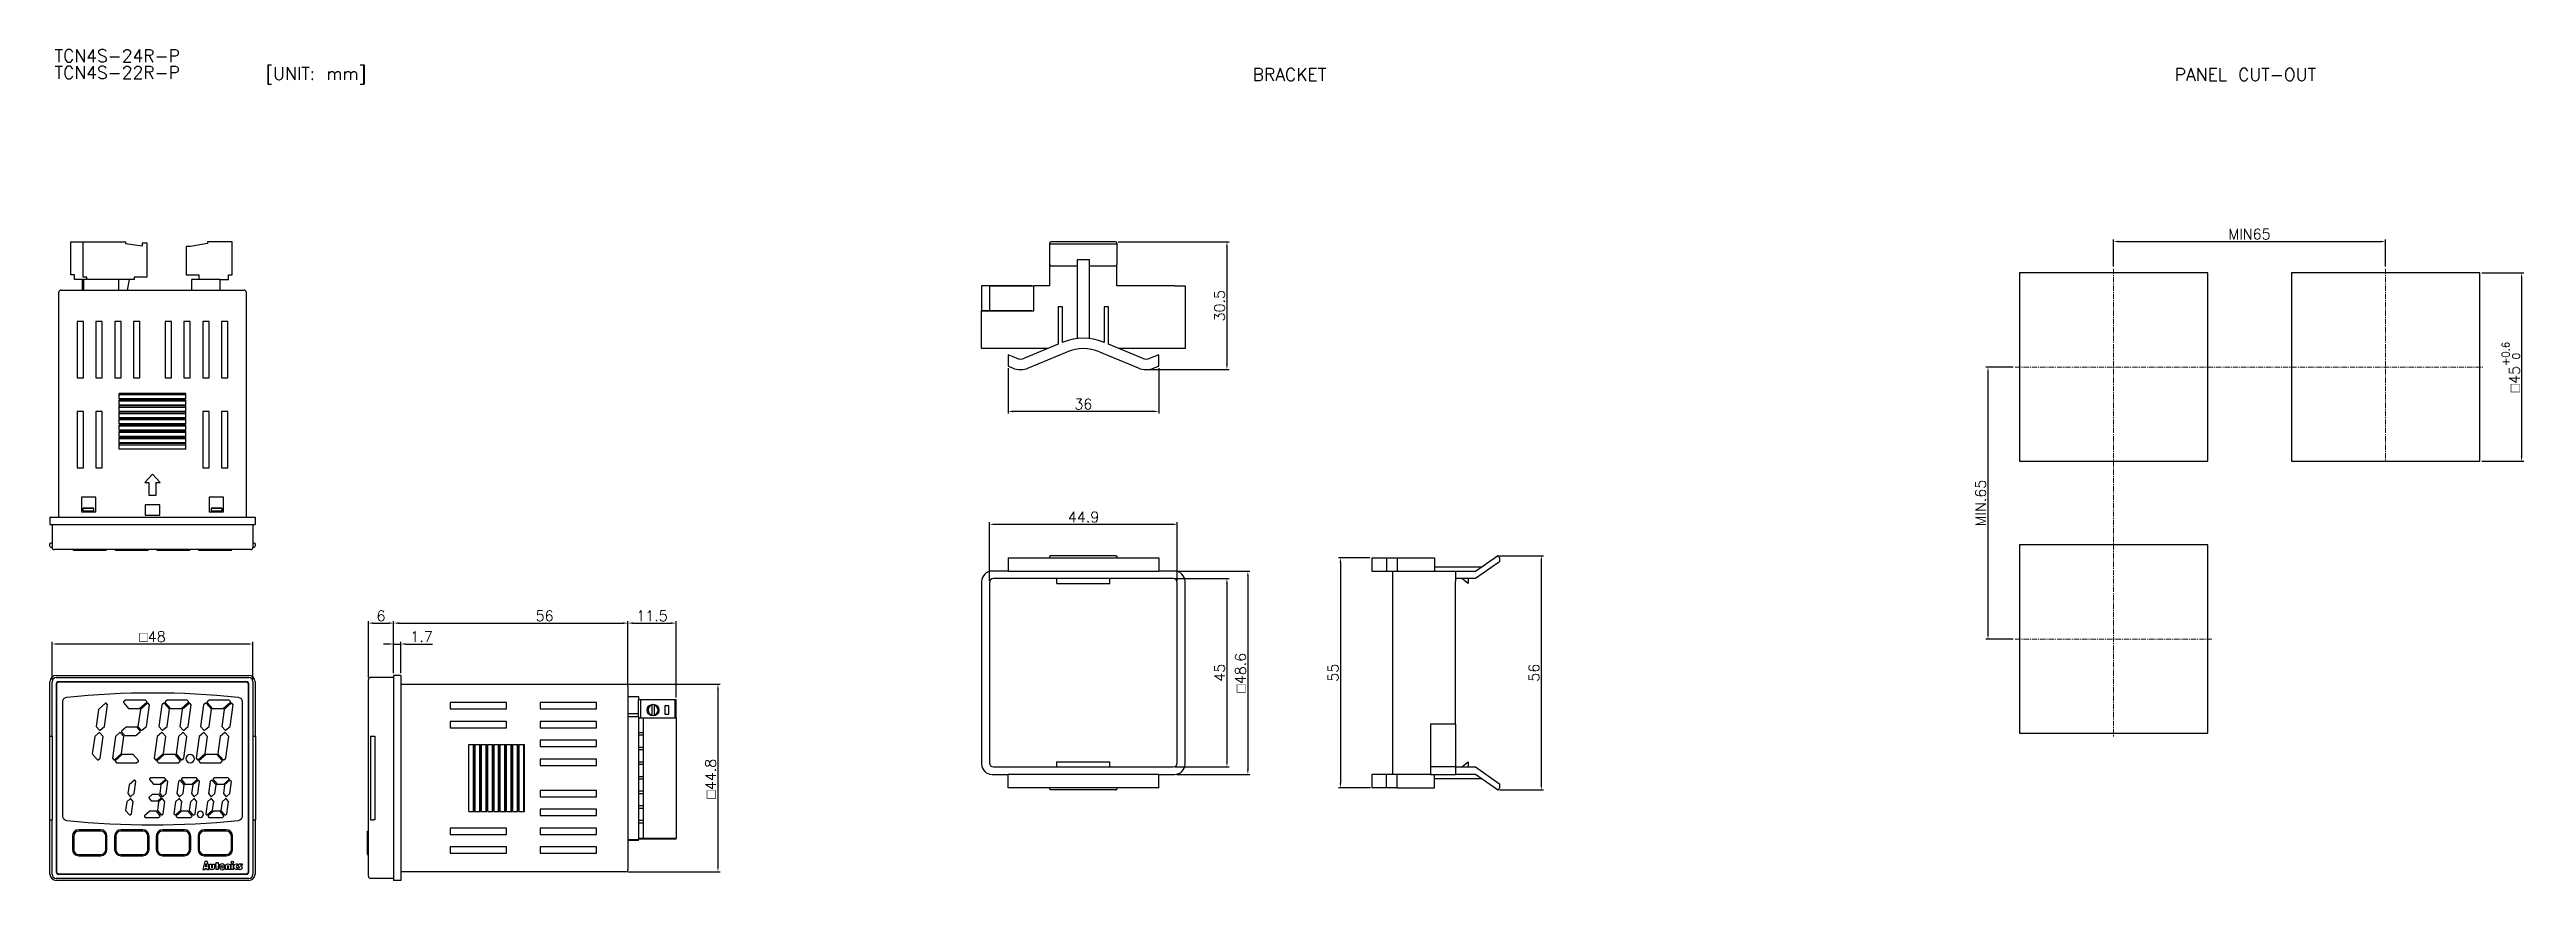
# Model space of a CAD drawing. Header units: millimetres. Extents: x 64 to 656, y -197 to 1.
import ezdxf

# ---------------------------------------------------------------- set-up
doc = ezdxf.new("R2010")
doc.units = ezdxf.units.MM
doc.linetypes.add('CENTER', pattern=[2, 1.25, -0.25, 0.25, -0.25])
doc.layers.get('Defpoints').update_dxf_attribs({"linetype": 'CONTINUOUS'})
doc.layers.add('Z_OM_CENTER', color=4, linetype='CENTER', lineweight=13)
doc.layers.add('Z_OM_OUTLINE', color=7, linetype='CONTINUOUS', lineweight=30)
doc.layers.add('Z_OM_DIM', color=3, linetype='CONTINUOUS')
doc.styles.get("Standard").update_dxf_attribs({"font": 'txt.shx'})
doc.dimstyles.new('AUTONICS 홈피2D SPEC$0', dxfattribs={"dimtxt": 2.5, "dimasz": 1.2, "dimexe": 0.5, "dimexo": 0.5, "dimgap": 0.5, "dimtad": 1, "dimlfac": 0.5, "dimdsep": 46, "dimtxsty": 'Standard', "dimcen": 0, "dimclrd": 256, "dimclre": 256, "dimclrt": 2, "dimazin": 2, "dimtp": 0.1, "dimtm": 0.1, "dimtfac": 0.71, "dimtmove": 0, "dimatfit": 3, "dimfxl": 1, "dimlwd": -1, "dimlwe": -1, "dimarcsym": 0})

msp = doc.modelspace()

# ---------------------------------------------------------------- texts
at = {"layer": 'Z_OM_DIM'}
for s, p in [('TCN4S-24R-P', (65.3248, -1.6542)), ('TCN4S-22R-P', (65.3248, -5.6542)), ('[UNIT: mm]', (115.7676, -5.9045)), ('BRACKET', (351.5773, -6.1349)), ('PANEL CUT-OUT', (571.8848, -6.1349))]:
    msp.add_text(s, height=3, dxfattribs=at).set_placement(p)

# ---------------------------------------------------------------- blocks, each defined once
blk = doc.blocks.new('*D26')
at = {"layer": 'Defpoints', "color": 0}
for p in [(64.74, -140.71), (64.74, -149.71), (112.74, -149.71)]:
    blk.add_point(p, dxfattribs=at)
at = {"layer": 'Z_OM_DIM'}
for p, q in [((64.74, -149.21), (64.74, -140.21)), ((111.54, -140.71), (65.94, -140.71)), ((112.74, -149.21), (112.74, -140.21))]:
    blk.add_line(p, q, dxfattribs=at)
for points in [[(65.94, -140.51), (65.94, -140.91), (64.74, -140.71)], [(111.54, -140.51), (111.54, -140.91), (112.74, -140.71)]]:
    blk.add_solid(points, dxfattribs=at)
at = {"layer": 'Z_OM_DIM', "color": 2, "insert": (88.74, -138.96), "char_height": 2.5, "attachment_point": 5}
blk.add_mtext('{\\Famgdt|c0;o}48', dxfattribs=at)
blk = doc.blocks.new('*D27')
at = {"layer": 'Defpoints', "color": 0}
for p in [(146.33, -135.71), (140.33, -149.21), (146.33, -148.21)]:
    blk.add_point(p, dxfattribs=at)
at = {"layer": 'Z_OM_DIM'}
for p, q in [((140.33, -148.71), (140.33, -135.21)), ((141.53, -135.71), (145.13, -135.71)), ((146.33, -147.71), (146.33, -135.21))]:
    blk.add_line(p, q, dxfattribs=at)
for points in [[(141.53, -135.51), (141.53, -135.91), (140.33, -135.71)], [(145.13, -135.51), (145.13, -135.91), (146.33, -135.71)]]:
    blk.add_solid(points, dxfattribs=at)
at = {"layer": 'Z_OM_DIM', "color": 2, "insert": (143.33, -133.96), "char_height": 2.5, "attachment_point": 5}
blk.add_mtext('6', dxfattribs=at)
blk = doc.blocks.new('*D28')
at = {"layer": 'Defpoints', "color": 0}
for p in [(202.33, -135.71), (146.33, -148.21), (202.33, -150.81)]:
    blk.add_point(p, dxfattribs=at)
at = {"layer": 'Z_OM_DIM'}
for p, q in [((146.33, -147.71), (146.33, -135.21)), ((147.53, -135.71), (201.13, -135.71)), ((202.33, -150.31), (202.33, -135.21))]:
    blk.add_line(p, q, dxfattribs=at)
for points in [[(147.53, -135.51), (147.53, -135.91), (146.33, -135.71)], [(201.13, -135.51), (201.13, -135.91), (202.33, -135.71)]]:
    blk.add_solid(points, dxfattribs=at)
at = {"layer": 'Z_OM_DIM', "color": 2, "insert": (182.43, -133.96), "char_height": 2.5, "attachment_point": 5}
blk.add_mtext('56', dxfattribs=at)
blk = doc.blocks.new('*D29')
at = {"layer": 'Defpoints', "color": 0}
for p in [(622.27, -44.53), (557.27, -51.03), (622.27, -51.03)]:
    blk.add_point(p, dxfattribs=at)
at = {"layer": 'Z_OM_DIM'}
for p, q in [((557.27, -50.53), (557.27, -44.03)), ((558.47, -44.53), (621.07, -44.53)), ((622.27, -50.53), (622.27, -44.03))]:
    blk.add_line(p, q, dxfattribs=at)
for points in [[(558.47, -44.33), (558.47, -44.73), (557.27, -44.53)], [(621.07, -44.33), (621.07, -44.73), (622.27, -44.53)]]:
    blk.add_solid(points, dxfattribs=at)
at = {"layer": 'Z_OM_DIM', "color": 2, "insert": (589.77, -42.78), "char_height": 2.5, "attachment_point": 5}
blk.add_mtext('MIN65', dxfattribs=at)
blk = doc.blocks.new('*D30')
at = {"layer": 'Defpoints', "color": 0}
for p in [(533.77, -74.53), (527.27, -139.53), (533.77, -139.53)]:
    blk.add_point(p, dxfattribs=at)
at = {"layer": 'Z_OM_DIM'}
for p, q in [((533.27, -74.53), (526.77, -74.53)), ((527.27, -75.73), (527.27, -138.33)), ((533.27, -139.53), (526.77, -139.53))]:
    blk.add_line(p, q, dxfattribs=at)
for points in [[(527.07, -75.73), (527.47, -75.73), (527.27, -74.53)], [(527.07, -138.33), (527.47, -138.33), (527.27, -139.53)]]:
    blk.add_solid(points, dxfattribs=at)
at = {"layer": 'Z_OM_DIM', "color": 2, "insert": (525.52, -107.03), "char_height": 2.5, "attachment_point": 5, "rotation": 90}
blk.add_mtext('MIN.65', dxfattribs=at)
blk = doc.blocks.new('*D31')
at = {"layer": 'Defpoints', "color": 0}
for p in [(644.77, -52.03), (644.77, -97.03), (654.77, -97.03)]:
    blk.add_point(p, dxfattribs=at)
at = {"layer": 'Z_OM_DIM'}
for p, q in [((645.27, -52.03), (655.27, -52.03)), ((654.77, -53.23), (654.77, -95.83)), ((645.27, -97.03), (655.27, -97.03))]:
    blk.add_line(p, q, dxfattribs=at)
for points in [[(654.57, -53.23), (654.97, -53.23), (654.77, -52.03)], [(654.57, -95.83), (654.97, -95.83), (654.77, -97.03)]]:
    blk.add_solid(points, dxfattribs=at)
at = {"layer": 'Z_OM_DIM', "color": 2, "insert": (652.2, -74.53), "char_height": 2.5, "attachment_point": 5, "rotation": 90}
blk.add_mtext('{\\Famgdt|c0;o}45{}{\\H0.71x;\\C3;\\S+0.6^  0;}', dxfattribs=at)
blk = doc.blocks.new('*D33')
at = {"layer": 'Defpoints', "color": 0}
for p in [(201.83, -150.31), (201.83, -195.11), (223.83, -195.11)]:
    blk.add_point(p, dxfattribs=at)
at = {"layer": 'Z_OM_DIM'}
for p, q in [((202.33, -150.31), (224.33, -150.31)), ((223.83, -151.51), (223.83, -193.91)), ((202.33, -195.11), (224.33, -195.11))]:
    blk.add_line(p, q, dxfattribs=at)
for points in [[(223.63, -151.51), (224.03, -151.51), (223.83, -150.31)], [(223.63, -193.91), (224.03, -193.91), (223.83, -195.11)]]:
    blk.add_solid(points, dxfattribs=at)
at = {"layer": 'Z_OM_DIM', "color": 2, "insert": (222.08, -172.91), "char_height": 2.5, "attachment_point": 5, "rotation": 90}
blk.add_mtext('{\\Famgdt|c0;o}44.8', dxfattribs=at)
blk = doc.blocks.new('*D35')
at = {"layer": 'Z_OM_DIM', "transparency": 16777216}
for p, q in [((288.69, -125.58), (288.69, -111.6)), ((289.89, -112.1), (332.39, -112.1)), ((333.59, -125.58), (333.59, -111.6))]:
    blk.add_line(p, q, dxfattribs=at)
for points in [[(289.89, -111.9), (289.89, -112.3), (288.69, -112.1)], [(332.39, -111.9), (332.39, -112.3), (333.59, -112.1)]]:
    blk.add_solid(points, dxfattribs=at)
at = {"layer": 'Z_OM_DIM', "color": 2, "transparency": 16777216, "insert": (311.19, -110.35), "char_height": 2.5, "attachment_point": 5}
blk.add_mtext('44.9', dxfattribs=at)
blk = doc.blocks.new('*D36')
at = {"layer": 'Z_OM_DIM', "transparency": 16777216}
for p, q in [((333.09, -125.08), (345.94, -125.08)), ((345.44, -126.28), (345.44, -168.88)), ((333.09, -170.08), (345.94, -170.08))]:
    blk.add_line(p, q, dxfattribs=at)
for points in [[(345.24, -126.28), (345.64, -126.28), (345.44, -125.08)], [(345.24, -168.88), (345.64, -168.88), (345.44, -170.08)]]:
    blk.add_solid(points, dxfattribs=at)
at = {"layer": 'Z_OM_DIM', "color": 2, "transparency": 16777216, "insert": (343.69, -147.58), "char_height": 2.5, "attachment_point": 5, "rotation": 90}
blk.add_mtext('45', dxfattribs=at)
blk = doc.blocks.new('*D37')
at = {"layer": 'Z_OM_DIM', "transparency": 16777216}
for p, q in [((333.44, -123.28), (350.94, -123.28)), ((350.44, -124.48), (350.44, -170.68)), ((333.44, -171.88), (350.94, -171.88))]:
    blk.add_line(p, q, dxfattribs=at)
for points in [[(350.24, -124.48), (350.64, -124.48), (350.44, -123.28)], [(350.24, -170.68), (350.64, -170.68), (350.44, -171.88)]]:
    blk.add_solid(points, dxfattribs=at)
at = {"layer": 'Z_OM_DIM', "color": 2, "transparency": 16777216, "insert": (348.69, -147.58), "char_height": 2.5, "attachment_point": 5, "rotation": 90}
blk.add_mtext('{\\Famgdt|c0;o}48.6', dxfattribs=at)
blk = doc.blocks.new('*D38')
at = {"layer": 'Z_OM_DIM', "transparency": 16777216}
for p, q in [((319.44, -44.63), (345.94, -44.63)), ((345.44, -45.83), (345.44, -73.93)), ((326.64, -75.13), (345.94, -75.13))]:
    blk.add_line(p, q, dxfattribs=at)
for points in [[(345.24, -45.83), (345.64, -45.83), (345.44, -44.63)], [(345.24, -73.93), (345.64, -73.93), (345.44, -75.13)]]:
    blk.add_solid(points, dxfattribs=at)
at = {"layer": 'Z_OM_DIM', "color": 2, "transparency": 16777216, "insert": (343.69, -59.88), "char_height": 2.5, "attachment_point": 5, "rotation": 90}
blk.add_mtext('30.5', dxfattribs=at)
blk = doc.blocks.new('*D39')
at = {"layer": 'Z_OM_DIM', "transparency": 16777216}
for p, q in [((410.56, -119.6), (421.06, -119.6)), ((420.56, -120.8), (420.56, -174.36)), ((410.56, -175.56), (421.06, -175.56))]:
    blk.add_line(p, q, dxfattribs=at)
for points in [[(420.36, -120.8), (420.76, -120.8), (420.56, -119.6)], [(420.36, -174.36), (420.76, -174.36), (420.56, -175.56)]]:
    blk.add_solid(points, dxfattribs=at)
at = {"layer": 'Z_OM_DIM', "color": 2, "transparency": 16777216, "insert": (418.81, -147.58), "char_height": 2.5, "attachment_point": 5, "rotation": 90}
blk.add_mtext('56', dxfattribs=at)
blk = doc.blocks.new('*D40')
at = {"layer": 'Z_OM_DIM', "transparency": 16777216}
for p, q in [((293.14, -74.8), (293.14, -85.63)), ((329.14, -74.8), (329.14, -85.63)), ((327.94, -85.13), (294.34, -85.13))]:
    blk.add_line(p, q, dxfattribs=at)
for points in [[(294.34, -84.93), (294.34, -85.33), (293.14, -85.13)], [(327.94, -84.93), (327.94, -85.33), (329.14, -85.13)]]:
    blk.add_solid(points, dxfattribs=at)
at = {"layer": 'Z_OM_DIM', "color": 2, "transparency": 16777216, "insert": (311.14, -83.38), "char_height": 2.5, "attachment_point": 5}
blk.add_mtext('36', dxfattribs=at)
blk = doc.blocks.new('*D41')
at = {"layer": 'Z_OM_DIM', "transparency": 16777216}
for p, q in [((379.56, -120.08), (372.06, -120.08)), ((372.56, -121.28), (372.56, -173.88)), ((379.75, -175.08), (372.06, -175.08))]:
    blk.add_line(p, q, dxfattribs=at)
for points in [[(372.36, -121.28), (372.76, -121.28), (372.56, -120.08)], [(372.36, -173.88), (372.76, -173.88), (372.56, -175.08)]]:
    blk.add_solid(points, dxfattribs=at)
at = {"layer": 'Z_OM_DIM', "color": 2, "transparency": 16777216, "insert": (370.81, -147.58), "char_height": 2.5, "attachment_point": 5, "rotation": 90}
blk.add_mtext('55', dxfattribs=at)
blk = doc.blocks.new('*D42')
at = {"layer": 'Defpoints', "color": 0}
for p in [(213.83, -135.71), (202.33, -150.81), (213.83, -154.01)]:
    blk.add_point(p, dxfattribs=at)
at = {"layer": 'Z_OM_DIM'}
for p, q in [((202.33, -150.31), (202.33, -135.21)), ((203.53, -135.71), (212.63, -135.71)), ((213.83, -153.51), (213.83, -135.21))]:
    blk.add_line(p, q, dxfattribs=at)
for points in [[(203.53, -135.51), (203.53, -135.91), (202.33, -135.71)], [(212.63, -135.51), (212.63, -135.91), (213.83, -135.71)]]:
    blk.add_solid(points, dxfattribs=at)
at = {"layer": 'Z_OM_DIM', "color": 2, "insert": (208.08, -133.96), "char_height": 2.5, "attachment_point": 5}
blk.add_mtext('11.5', dxfattribs=at)
blk = doc.blocks.new('*D44')
at = {"layer": 'Defpoints', "color": 0}
for p in [(148.03, -140.71), (146.33, -148.21), (148.03, -148.21)]:
    blk.add_point(p, dxfattribs=at)
at = {"layer": 'Z_OM_DIM'}
for p, q in [((145.13, -140.71), (143.93, -140.71)), ((146.33, -147.71), (146.33, -140.21)), ((146.33, -140.71), (148.03, -140.71)), ((148.03, -147.71), (148.03, -140.21)), ((149.23, -140.71), (155.6, -140.71))]:
    blk.add_line(p, q, dxfattribs=at)
for points in [[(145.13, -140.51), (145.13, -140.91), (146.33, -140.71)], [(149.23, -140.51), (149.23, -140.91), (148.03, -140.71)]]:
    blk.add_solid(points, dxfattribs=at)
at = {"layer": 'Z_OM_DIM', "color": 2, "insert": (153.02, -138.96), "char_height": 2.5, "attachment_point": 5}
blk.add_mtext('1.7', dxfattribs=at)

# ---------------------------------------------------------------- dimensions: what is measured, and where the dimension line sits
at = {"layer": 'Z_OM_DIM'}
for base, p1, p2, text, picture, middle in [((622.2722, -44.5262), (557.2722, -51.0262), (622.2722, -51.0262), 'MIN<>', '*D29', (589.7722, -44.5262)), ((64.7366, -140.7077), (112.7366, -149.7077), (64.7366, -149.7077), '{\\Famgdt|c0;o}<>', '*D26', (88.7366, -140.7077))]:
    dim = msp.add_linear_dim(base=base, p1=p1, p2=p2, text=text, dimstyle='AUTONICS 홈피2D SPEC$0', override={"dimdec": 3, "dimlfac": 1, "dimtdec": 3}, dxfattribs=at)
    dim.commit()
    dim.dimension.update_dxf_attribs({"geometry": picture, "text_midpoint": middle, "dimtype": 160})
for base, p1, p2, angle, override, picture, middle in [((345.4358, -75.1288), (318.9358, -44.6288), (326.1358, -75.1288), 90, {"dimdec": 3, "dimlfac": 1, "dimtp": 0.6, "dimtm": 0, "dimtdec": 3}, '*D38', (345.4358, -59.8788)), ((333.5858, -112.1007), (288.6858, -126.0817), (333.5858, -126.0817), 180, {"dimdec": 3, "dimlfac": 1, "dimtp": 0.6, "dimtm": 0, "dimtdec": 3}, '*D35', (311.1858, -112.1007)), ((420.5621, -175.5615), (410.062, -119.6019), (410.062, -175.5615), 90, {"dimdec": 1, "dimlfac": 1, "dimtp": 0.6, "dimtm": 0, "dimtdec": 3}, '*D39', (420.5621, -147.5817)), ((345.4358, -170.0817), (332.5858, -125.0817), (332.5858, -170.0817), 90, {"dimdec": 3, "dimlfac": 1, "dimtp": 0.6, "dimtm": 0, "dimtdec": 3, "dimtmove": 0}, '*D36', (345.4358, -147.5817))]:
    dim = msp.add_linear_dim(base=base, p1=p1, p2=p2, angle=angle, dimstyle='AUTONICS 홈피2D SPEC$0', override=override, dxfattribs=at)
    dim.commit()
    dim.dimension.update_dxf_attribs({"geometry": picture, "text_midpoint": middle, "dimtype": 160})
for base, p1, p2, text, override, picture, middle in [((654.7722, -97.0262), (644.7722, -52.0262), (644.7722, -97.0262), '{\\Famgdt|c0;o}<>{}{\\H0.71x;\\C3;\\S+0.6^  0;}', {"dimdec": 3, "dimlfac": 1, "dimtp": 0.6, "dimtm": 0, "dimtdec": 3}, '*D31', (654.7722, -74.5262)), ((527.2722, -139.5262), (533.7722, -74.5262), (533.7722, -139.5262), 'MIN.<>', {"dimdec": 3, "dimlfac": 1, "dimpost": '', "dimtdec": 3}, '*D30', (527.2722, -107.0262)), ((350.4358, -171.8817), (332.9358, -123.2817), (332.9358, -171.8817), '{\\Famgdt|c0;o}<>', {"dimdec": 3, "dimlfac": 1, "dimpost": '', "dimtp": 0.6, "dimtm": 0, "dimtdec": 3, "dimtmove": 0}, '*D37', (350.4358, -147.5817)), ((223.8322, -195.1077), (201.8322, -150.3077), (201.8322, -195.1077), '{\\Famgdt|c0;o}<>', {"dimdec": 3, "dimlfac": 1, "dimtp": 0.6, "dimtm": 0, "dimtdec": 3}, '*D33', (223.8322, -172.9077))]:
    dim = msp.add_linear_dim(base=base, p1=p1, p2=p2, angle=90, text=text, dimstyle='AUTONICS 홈피2D SPEC$0', override=override, dxfattribs=at)
    dim.commit()
    dim.dimension.update_dxf_attribs({"geometry": picture, "text_midpoint": middle, "dimtype": 160})
for base, p1, p2, override, picture, middle in [((293.1358, -85.1288), (329.1358, -74.2955), (293.1358, -74.2955), {"dimdec": 1, "dimlfac": 1, "dimtp": 0.6, "dimtm": 0, "dimtdec": 3}, '*D40', (311.1358, -85.1288)), ((202.3322, -135.7077), (146.3322, -148.2077), (202.3322, -150.8077), {"dimlfac": 1, "dimtdec": 3}, '*D28', (182.4327, -135.7077)), ((213.8322, -135.7077), (202.3322, -150.8077), (213.8322, -154.0077), {"dimlfac": 1, "dimtdec": 3}, '*D42', (208.0822, -135.7077))]:
    dim = msp.add_linear_dim(base=base, p1=p1, p2=p2, dimstyle='AUTONICS 홈피2D SPEC$0', override=override, dxfattribs=at)
    dim.commit()
    dim.dimension.update_dxf_attribs({"geometry": picture, "text_midpoint": middle, "dimtype": 160})
dim = msp.add_linear_dim(base=(372.5621, -175.0817), p1=(380.0621, -120.0817), p2=(380.2544, -175.0817), angle=90, dimstyle='AUTONICS 홈피2D SPEC$0', override={"dimdec": 3, "dimlfac": 1, "dimtp": 0.6, "dimtm": 0, "dimtdec": 3}, dxfattribs=at)
dim.commit()
dim.dimension.update_dxf_attribs({"geometry": '*D41', "text_midpoint": (370.8121, -147.5817)})
for base, p1, p2, picture, middle in [((146.3322, -135.7077), (140.3322, -149.2077), (146.3322, -148.2077), '*D27', (143.3322, -133.9577)), ((148.0322, -140.7077), (146.3322, -148.2077), (148.0322, -148.2077), '*D44', (153.0155, -138.9577))]:
    dim = msp.add_linear_dim(base=base, p1=p1, p2=p2, dimstyle='AUTONICS 홈피2D SPEC$0', override={"dimdec": 3, "dimlfac": 1, "dimtdec": 3}, dxfattribs=at)
    dim.commit()
    dim.dimension.update_dxf_attribs({"geometry": picture, "text_midpoint": middle})

# ---------------------------------------------------------------- linework, layer by layer
at = {"layer": 'Z_OM_CENTER'}
for p, q in [((557.2722, -51.0262), (557.2722, -163.0262)), ((622.2722, -51.0262), (622.2722, -97.0262)), ((533.7722, -74.5262), (645.7722, -74.5262)), ((533.7722, -139.5262), (580.7722, -139.5262))]:
    msp.add_line(p, q, dxfattribs=at)
at = {"layer": 'Z_OM_OUTLINE'}
for p, q in [((69.1866, -44.6288), (72.1866, -44.6288)), ((69.1866, -52.5288), (69.1866, -44.6288)), ((72.1866, -53.0288), (72.1866, -44.6288)), ((72.1866, -44.6288), (82.2866, -44.6288)), ((82.2866, -44.6288), (82.2866, -45.0288)), ((82.2866, -45.0288), (86.3866, -45.5288)), ((86.3866, -45.5288), (86.3866, -44.8288)), ((86.3866, -44.8288), (87.3866, -44.8288)), ((87.3866, -44.8288), (87.3866, -53.0288)), ((96.7866, -45.7288), (96.7866, -52.5288)), ((97.7866, -45.7288), (96.7866, -45.7288)), ((101.8866, -45.0288), (97.7866, -45.7288)), ((107.7866, -44.6288), (101.8866, -44.6288)), ((101.8866, -44.6288), (101.8866, -45.0288)), ((107.7866, -52.5288), (107.7866, -44.6288)), ((303.1358, -45.0732), (303.1358, -44.8288)), ((303.1358, -50.0356), (303.1358, -45.0732)), ((319.1358, -45.1289), (303.1358, -45.1289)), ((318.9358, -44.6288), (303.3358, -44.6288)), ((319.1358, -44.8288), (319.1358, -45.0732)), ((319.1358, -45.0732), (319.1358, -50.0356)), ((70.0866, -52.5288), (69.1866, -52.5288)), ((70.0866, -53.6288), (70.0866, -52.5288)), ((73.0866, -53.0288), (72.1866, -53.0288)), ((73.0866, -53.6288), (73.0866, -53.0288)), ((87.3866, -53.0288), (84.3866, -53.0288)), ((84.3866, -53.0288), (84.3866, -53.6288)), ((96.7866, -52.5288), (99.7866, -52.5288)), ((99.7866, -52.5288), (99.7866, -53.6288)), ((106.8866, -52.5288), (107.7866, -52.5288)), ((106.8866, -53.6288), (106.8866, -52.5288)), ((303.1358, -55.1288), (303.1358, -50.0356)), ((309.6358, -50.3842), (303.3358, -50.3842)), ((312.6358, -48.8847), (309.6358, -48.8847)), ((309.6358, -48.8847), (309.6358, -67.7191)), ((312.6358, -67.7191), (312.6358, -48.8847)), ((318.9358, -50.3842), (312.6358, -50.3842)), ((319.1358, -55.1288), (319.1358, -50.0356)), ((534.7722, -52.0262), (534.7722, -97.0262)), ((579.7722, -52.0262), (534.7722, -52.0262)), ((579.7722, -97.0262), (579.7722, -52.0262)), ((599.7722, -52.0262), (599.7722, -97.0262)), ((644.7722, -52.0262), (599.7722, -52.0262)), ((644.7722, -97.0262), (644.7722, -52.0262)), ((66.3366, -110.4288), (66.3366, -56.6288)), ((66.8366, -56.1288), (110.6366, -56.1288)), ((72.0366, -53.6288), (70.0866, -53.6288)), ((72.0366, -56.1288), (72.0366, -53.6288)), ((72.0366, -53.6288), (72.2866, -53.6288)), ((80.6866, -53.6288), (72.2866, -53.6288)), ((72.2866, -53.6288), (72.2866, -56.1288)), ((84.3866, -53.6288), (80.6866, -53.6288)), ((80.6866, -56.1288), (80.6866, -53.6288)), ((83.1866, -53.6288), (82.7123, -56.1288)), ((104.9366, -53.6288), (98.0366, -53.6288)), ((98.0366, -53.6288), (98.0366, -56.1288)), ((104.9366, -53.6288), (106.8866, -53.6288)), ((104.9366, -56.1288), (104.9366, -53.6288)), ((111.1366, -56.6288), (111.1366, -110.4288)), ((298.8358, -55.1288), (286.8358, -55.1288)), ((286.8358, -55.1288), (286.8358, -61.1288)), ((288.6858, -55.1288), (286.8358, -55.1288)), ((286.8358, -55.1288), (286.8358, -61.1288)), ((288.6858, -55.1288), (288.6858, -61.1288)), ((288.6858, -55.1288), (289.6858, -55.1288)), ((289.6858, -55.1288), (299.3358, -55.1288)), ((299.3358, -61.1288), (299.3358, -55.1288)), ((303.1358, -55.1288), (299.3358, -55.1288)), ((332.9358, -55.1288), (319.1358, -55.1288)), ((332.9358, -55.1288), (335.4358, -55.1288)), ((335.4358, -55.1288), (335.4358, -70.1288)), ((70.7366, -63.6288), (70.7366, -77.1288)), ((72.2366, -63.6288), (70.7366, -63.6288)), ((72.2366, -77.1288), (72.2366, -63.6288)), ((75.2366, -63.6288), (75.2366, -77.1288)), ((76.7366, -63.6288), (75.2366, -63.6288)), ((76.7366, -77.1288), (76.7366, -63.6288)), ((79.7366, -63.6288), (79.7366, -77.1288)), ((81.2366, -63.6288), (79.7366, -63.6288)), ((81.2366, -77.1288), (81.2366, -63.6288)), ((84.2366, -63.6288), (84.2366, -77.1288)), ((85.7366, -63.6288), (84.2366, -63.6288)), ((85.7366, -77.1288), (85.7366, -63.6288)), ((93.2366, -63.6288), (91.7366, -63.6288)), ((91.7366, -63.6288), (91.7366, -77.1288)), ((93.2366, -77.1288), (93.2366, -63.6288)), ((97.7366, -63.6288), (96.2366, -63.6288)), ((96.2366, -63.6288), (96.2366, -77.1288)), ((97.7366, -77.1288), (97.7366, -63.6288)), ((102.2366, -63.6288), (100.7366, -63.6288)), ((100.7366, -63.6288), (100.7366, -77.1288)), ((102.2366, -77.1288), (102.2366, -63.6288)), ((106.7366, -63.6288), (105.2366, -63.6288)), ((105.2366, -63.6288), (105.2366, -77.1288)), ((106.7366, -77.1288), (106.7366, -63.6288)), ((298.8358, -61.1288), (286.8358, -61.1288)), ((286.8358, -70.1288), (286.8358, -61.1288)), ((286.8358, -61.1288), (289.3358, -61.1288)), ((289.3358, -61.1288), (299.3358, -61.1288)), ((305.1358, -60.1288), (305.1358, -69.0871)), ((306.1358, -60.1288), (305.1358, -60.1288)), ((306.1358, -68.6705), (306.1358, -60.1288)), ((317.1358, -60.1288), (316.1358, -60.1288)), ((316.1358, -60.1288), (316.1358, -68.6705)), ((317.1358, -69.0871), (317.1358, -60.1288)), ((289.3358, -70.1288), (286.8358, -70.1288)), ((302.6358, -70.1288), (289.3358, -70.1288)), ((305.1358, -69.0871), (297.0973, -72.4365)), ((298.0589, -74.7442), (307.2896, -70.898)), ((306.3281, -68.5904), (306.1358, -68.6705)), ((314.982, -70.898), (324.2127, -74.7442)), ((316.1358, -68.6705), (315.9435, -68.5904)), ((325.1743, -72.4365), (317.1358, -69.0871)), ((332.9358, -70.1288), (319.6358, -70.1288)), ((335.4358, -70.1288), (332.9358, -70.1288)), ((293.1358, -71.5871), (293.1358, -74.2955)), ((295.1743, -72.4365), (293.1358, -71.5871)), ((293.1358, -74.2955), (294.2127, -74.7442)), ((329.1358, -71.5871), (327.0973, -72.4365)), ((328.0589, -74.7442), (329.1358, -74.2955)), ((329.1358, -74.2955), (329.1358, -71.5871)), ((70.7366, -77.1288), (72.2366, -77.1288)), ((75.2366, -77.1288), (76.7366, -77.1288)), ((79.7366, -77.1288), (81.2366, -77.1288)), ((96.7366, -80.8288), (80.7366, -80.8288)), ((80.7366, -82.1288), (80.7366, -80.8288)), ((80.7366, -81.0976), (96.7366, -81.0976)), ((96.7366, -82.1288), (80.7366, -82.1288)), ((96.7366, -82.3288), (80.7366, -82.3288)), ((80.7366, -83.6288), (80.7366, -82.3288)), ((80.7366, -82.5976), (96.7366, -82.5976)), ((84.2366, -77.1288), (85.7366, -77.1288)), ((91.7366, -77.1288), (93.2366, -77.1288)), ((96.2366, -77.1288), (97.7366, -77.1288)), ((96.7366, -82.1288), (96.7366, -80.8288)), ((96.7366, -83.6288), (96.7366, -82.3288)), ((100.7366, -77.1288), (102.2366, -77.1288)), ((105.2366, -77.1288), (106.7366, -77.1288)), ((70.7366, -85.1288), (70.7366, -98.6288)), ((72.2366, -85.1288), (70.7366, -85.1288)), ((72.2366, -98.6288), (72.2366, -85.1288)), ((75.2366, -85.1288), (75.2366, -98.6288)), ((76.7366, -85.1288), (75.2366, -85.1288)), ((76.7366, -98.6288), (76.7366, -85.1288)), ((96.7366, -83.6288), (80.7366, -83.6288)), ((96.7366, -83.8288), (80.7366, -83.8288)), ((80.7366, -85.1288), (80.7366, -83.8288)), ((80.7366, -84.0976), (96.7366, -84.0976)), ((96.7366, -85.1288), (80.7366, -85.1288)), ((96.7366, -85.3288), (80.7366, -85.3288)), ((80.7366, -86.6288), (80.7366, -85.3288)), ((80.7366, -85.5976), (96.7366, -85.5976)), ((96.7366, -86.6288), (80.7366, -86.6288)), ((96.7366, -86.8288), (80.7366, -86.8288)), ((80.7366, -88.1288), (80.7366, -86.8288)), ((80.7366, -87.0976), (96.7366, -87.0976)), ((96.7366, -88.1288), (80.7366, -88.1288)), ((96.7366, -88.3288), (80.7366, -88.3288)), ((80.7366, -89.6288), (80.7366, -88.3288)), ((80.7366, -88.5976), (96.7366, -88.5976)), ((96.7366, -85.1288), (96.7366, -83.8288)), ((96.7366, -86.6288), (96.7366, -85.3288)), ((96.7366, -88.1288), (96.7366, -86.8288)), ((96.7366, -89.6288), (96.7366, -88.3288)), ((100.7366, -85.1288), (100.7366, -98.6288)), ((102.2366, -85.1288), (100.7366, -85.1288)), ((102.2366, -98.6288), (102.2366, -85.1288)), ((106.7366, -85.1288), (105.2366, -85.1288)), ((105.2366, -85.1288), (105.2366, -98.6288)), ((106.7366, -98.6288), (106.7366, -85.1288)), ((96.7366, -89.6288), (80.7366, -89.6288)), ((96.7366, -89.8288), (80.7366, -89.8288)), ((80.7366, -91.1288), (80.7366, -89.8288)), ((80.7366, -90.0976), (96.7366, -90.0976)), ((96.7366, -91.1288), (80.7366, -91.1288)), ((96.7366, -91.3288), (80.7366, -91.3288)), ((80.7366, -92.6288), (80.7366, -91.3288)), ((80.7366, -91.5976), (96.7366, -91.5976)), ((96.7366, -92.6288), (80.7366, -92.6288)), ((96.7366, -92.8288), (80.7366, -92.8288)), ((80.7366, -94.1288), (80.7366, -92.8288)), ((80.7366, -93.0976), (96.7366, -93.0976)), ((96.7366, -94.1288), (80.7366, -94.1288)), ((96.7366, -91.1288), (96.7366, -89.8288)), ((96.7366, -92.6288), (96.7366, -91.3288)), ((96.7366, -94.1288), (96.7366, -92.8288)), ((70.7366, -98.6288), (72.2366, -98.6288)), ((75.2366, -98.6288), (76.7366, -98.6288)), ((88.7366, -100.1288), (86.9366, -102.1288)), ((90.5366, -102.1288), (88.7366, -100.1288)), ((100.7366, -98.6288), (102.2366, -98.6288)), ((105.2366, -98.6288), (106.7366, -98.6288)), ((534.7722, -97.0262), (579.7722, -97.0262)), ((599.7722, -97.0262), (644.7722, -97.0262)), ((75.2366, -105.6288), (71.7366, -105.6288)), ((71.7366, -105.6288), (71.7366, -109.1288)), ((75.2366, -109.1288), (75.2366, -105.6288)), ((86.9366, -102.1288), (87.8366, -102.1288)), ((87.8366, -102.1288), (87.8366, -105.1288)), ((87.8366, -105.1288), (89.6366, -105.1288)), ((89.6366, -102.1288), (90.5366, -102.1288)), ((89.6366, -105.1288), (89.6366, -102.1288)), ((102.2366, -105.6288), (102.2366, -109.1288)), ((105.7366, -105.6288), (102.2366, -105.6288)), ((105.7366, -109.1288), (105.7366, -105.6288)), ((64.2366, -110.4288), (64.2366, -112.1288)), ((64.2366, -110.4288), (65.7366, -110.4288)), ((64.2366, -112.1288), (65.7366, -112.1288)), ((64.7366, -112.1288), (64.7366, -117.6288)), ((65.7366, -110.4288), (111.7366, -110.4288)), ((65.7366, -112.1288), (111.7366, -112.1288)), ((71.7366, -109.1288), (75.2366, -109.1288)), ((74.7366, -108.2217), (72.1866, -108.2217)), ((72.1866, -108.3288), (72.1866, -108.2217)), ((72.1866, -108.8288), (72.1866, -108.3288)), ((74.7366, -108.3288), (72.1866, -108.3288)), ((72.1866, -108.8645), (72.1866, -108.8288)), ((72.1866, -108.8645), (74.7366, -108.8645)), ((74.7366, -108.3288), (74.7366, -108.2217)), ((74.7366, -108.8288), (74.7366, -108.3288)), ((74.7366, -108.8645), (74.7366, -108.8288)), ((86.9866, -107.4288), (86.9866, -109.9288)), ((90.4866, -107.4288), (86.9866, -107.4288)), ((86.9866, -109.9288), (90.4866, -109.9288)), ((90.4866, -109.9288), (90.4866, -107.4288)), ((102.2366, -109.1288), (105.7366, -109.1288)), ((102.7366, -108.2217), (102.7366, -108.3288)), ((105.2866, -108.2217), (102.7366, -108.2217)), ((102.7366, -108.3288), (102.7366, -108.8288)), ((105.2866, -108.3288), (102.7366, -108.3288)), ((102.7366, -108.8288), (102.7366, -108.8645)), ((102.7366, -108.8645), (105.2866, -108.8645)), ((105.2866, -108.2217), (105.2866, -108.3288)), ((105.2866, -108.3288), (105.2866, -108.8288)), ((105.2866, -108.8288), (105.2866, -108.8645)), ((111.7366, -110.4288), (113.2366, -110.4288)), ((111.7366, -112.1288), (113.2366, -112.1288)), ((112.7366, -112.1288), (112.7366, -117.6288)), ((113.2366, -110.4288), (113.2366, -112.1288)), ((64.1366, -116.9288), (64.1366, -117.1288)), ((64.7366, -116.6288), (64.4366, -116.6288)), ((64.6366, -117.6288), (64.7366, -117.6288)), ((65.7366, -118.1288), (65.2366, -118.1288)), ((111.7366, -118.1288), (65.7366, -118.1288)), ((69.9036, -118.3788), (69.7592, -118.1288)), ((77.5759, -118.3788), (77.7202, -118.1288)), ((79.9536, -118.3788), (79.8093, -118.1288)), ((87.6266, -118.3788), (87.7709, -118.1288)), ((89.9037, -118.3788), (89.7594, -118.1288)), ((97.576, -118.3788), (97.7204, -118.1288)), ((99.9035, -118.3788), (99.7591, -118.1288)), ((107.5764, -118.3788), (107.7208, -118.1288)), ((112.2366, -118.1288), (111.7366, -118.1288)), ((113.0366, -116.6288), (112.7366, -116.6288)), ((112.7366, -117.6288), (112.8366, -117.6288)), ((113.3366, -117.1288), (113.3366, -116.9288)), ((534.7722, -117.0262), (534.7722, -162.0262)), ((579.7722, -117.0262), (534.7722, -117.0262)), ((579.7722, -162.0262), (579.7722, -117.0262)), ((71.1149, -118.3788), (69.9036, -118.3788)), ((76.3645, -118.3788), (71.1149, -118.3788)), ((77.5759, -118.3788), (76.3645, -118.3788)), ((81.1649, -118.3788), (79.9536, -118.3788)), ((86.4153, -118.3788), (81.1649, -118.3788)), ((87.6266, -118.3788), (86.4153, -118.3788)), ((91.1151, -118.3788), (89.9037, -118.3788)), ((96.3647, -118.3788), (91.1151, -118.3788)), ((97.576, -118.3788), (96.3647, -118.3788)), ((101.1148, -118.3788), (99.9035, -118.3788)), ((106.3651, -118.3788), (101.1148, -118.3788)), ((107.5764, -118.3788), (106.3651, -118.3788)), ((293.1358, -123.2817), (289.3358, -123.2817)), ((293.1358, -120.0817), (293.1358, -123.2817)), ((293.1358, -120.0817), (294.2127, -120.0817)), ((293.1358, -123.2817), (294.2127, -123.2817)), ((294.2127, -120.0817), (298.0589, -120.0817)), ((294.2127, -123.2817), (298.0589, -123.2817)), ((298.0589, -120.0817), (307.2896, -120.0817)), ((298.0589, -123.2817), (307.2896, -123.2817)), ((303.1358, -120.0817), (303.1358, -119.8071)), ((318.9358, -119.6019), (303.3358, -119.6019)), ((307.2896, -120.0817), (314.982, -120.0817)), ((307.2896, -123.2817), (311.1358, -123.2817)), ((311.1358, -123.2817), (314.982, -123.2817)), ((314.982, -120.0817), (324.2127, -120.0817)), ((314.982, -123.2817), (324.2127, -123.2817)), ((319.1358, -119.8071), (319.1358, -120.0817)), ((324.2127, -120.0817), (328.0589, -120.0817)), ((324.2127, -123.2817), (328.0589, -123.2817)), ((328.0589, -120.0817), (329.1358, -120.0817)), ((328.0589, -123.2817), (329.1358, -123.2817)), ((329.1358, -120.0817), (329.1358, -123.2817)), ((332.9358, -123.2817), (329.1358, -123.2817)), ((380.0621, -120.0817), (380.0621, -123.2817)), ((380.0621, -120.0817), (380.4467, -120.0817)), ((380.0621, -123.2817), (380.4467, -123.2817)), ((380.4467, -120.0817), (380.8954, -120.0817)), ((380.4467, -123.2817), (380.8954, -123.2817)), ((380.8954, -120.0817), (383.6038, -120.0817)), ((380.8954, -123.2817), (383.6038, -123.2817)), ((383.6038, -120.0817), (383.6038, -123.2817)), ((383.6038, -120.0817), (386.1038, -120.0817)), ((383.6038, -123.2817), (385.0621, -123.2817)), ((385.0621, -123.2817), (400.0621, -123.2817)), ((385.0621, -125.7817), (385.0621, -123.2817)), ((386.1038, -120.0817), (386.1038, -123.2817)), ((386.1038, -120.0817), (395.0621, -120.0817)), ((395.0621, -120.0817), (395.0621, -123.2817)), ((395.0621, -122.2317), (406.3062, -122.2317)), ((400.0621, -123.2817), (400.0621, -125.7817)), ((400.0621, -123.2817), (404.8067, -123.2817)), ((404.8067, -123.2817), (410.062, -119.6019)), ((410.3621, -121.2229), (404.8512, -125.0817)), ((410.5621, -121.0829), (410.3621, -121.2229)), ((410.5621, -120.1019), (410.5621, -121.0829)), ((286.8358, -125.7817), (286.8358, -169.3817)), ((288.6858, -126.0817), (288.6858, -169.0817)), ((332.5858, -125.0817), (289.6858, -125.0817)), ((304.7858, -126.2817), (304.7858, -125.0817)), ((304.7858, -126.2817), (317.4858, -126.2817)), ((317.4858, -126.2817), (317.4858, -125.0817)), ((333.5858, -169.0817), (333.5858, -126.0817)), ((335.4358, -169.3817), (335.4358, -125.7817)), ((385.0621, -169.3817), (385.0621, -125.7817)), ((404.8512, -125.0817), (400.0621, -125.0817)), ((400.0621, -159.8817), (400.0621, -125.7817)), ((403.0621, -126.2817), (401.5621, -125.0817)), ((403.0621, -125.0817), (403.0621, -126.2817)), ((64.2366, -162.7077), (64.2366, -149.7077)), ((64.7366, -162.7077), (64.7366, -149.7077)), ((65.7366, -148.2077), (111.7366, -148.2077)), ((65.7366, -148.7077), (111.7366, -148.7077)), ((65.7366, -150.2077), (65.7366, -195.2077)), ((65.8366, -150.3077), (65.8366, -195.1077)), ((111.2366, -149.7077), (66.2366, -149.7077)), ((111.1366, -149.8077), (66.3366, -149.8077)), ((111.6366, -195.1077), (111.6366, -150.3077)), ((111.7366, -195.2077), (111.7366, -150.2077)), ((112.7366, -149.7077), (112.7366, -162.7077)), ((113.2366, -149.7077), (113.2366, -162.7077)), ((140.3322, -149.7077), (140.3322, -149.2077)), ((140.3322, -195.7077), (140.3322, -149.7077)), ((146.3322, -148.7077), (140.8322, -148.7077)), ((148.0322, -148.2077), (146.3322, -148.2077)), ((146.3322, -148.2077), (146.3322, -149.7077)), ((146.3322, -149.7077), (146.3322, -195.7077)), ((148.0322, -148.2077), (148.0322, -149.7077)), ((148.0322, -149.7077), (148.0322, -195.7077)), ((148.0322, -150.3077), (201.8322, -150.3077)), ((153.3322, -150.3067), (153.3322, -150.3077)), ((153.3322, -150.3067), (156.3322, -150.3067)), ((156.3322, -150.3067), (156.3322, -150.3077)), ((156.3322, -150.3067), (158.3322, -150.3067)), ((158.3322, -150.3067), (158.3322, -150.3077)), ((202.3322, -150.8077), (202.3322, -194.6077)), ((202.3322, -153.2577), (204.8322, -153.2577)), ((204.8322, -153.2577), (204.8322, -154.0077)), ((75.8381, -156.3317), (75.2649, -160.4086)), ((77.5428, -154.8496), (75.8381, -156.3317)), ((77.2892, -160.3793), (78.012, -155.2361)), ((77.684, -154.8593), (77.5428, -154.8496)), ((78.012, -155.2361), (77.684, -154.8593)), ((90.9421, -155.2561), (90.218, -160.4086)), ((91.4155, -154.8444), (90.9421, -155.2561)), ((91.5567, -154.8544), (91.4155, -154.8444)), ((92.8149, -156.3021), (91.5567, -154.8544)), ((91.7931, -154.5161), (91.7827, -154.6574)), ((91.7827, -154.6574), (93.0416, -156.105)), ((92.2664, -154.1048), (91.7931, -154.5161)), ((92.2416, -160.3793), (92.8149, -156.3021)), ((97.031, -154.1048), (92.2664, -154.1048)), ((93.0416, -156.105), (95.644, -156.105)), ((95.8404, -156.3317), (95.2678, -160.4086)), ((95.644, -156.105), (97.3486, -154.6229)), ((97.5457, -154.8496), (95.8404, -156.3317)), ((97.3589, -154.4817), (97.031, -154.1048)), ((97.2914, -160.3793), (98.0142, -155.2361)), ((97.3486, -154.6229), (97.3589, -154.4817)), ((97.6869, -154.8593), (97.5457, -154.8496)), ((98.0142, -155.2361), (97.6869, -154.8593)), ((100.9432, -155.2561), (100.2191, -160.4086)), ((101.4166, -154.8444), (100.9432, -155.2561)), ((101.5578, -154.8544), (101.4166, -154.8444)), ((102.816, -156.3021), (101.5578, -154.8544)), ((101.7942, -154.5161), (101.7845, -154.6574)), ((101.7845, -154.6574), (103.0427, -156.105)), ((102.2675, -154.1048), (101.7942, -154.5161)), ((102.2434, -160.3793), (102.816, -156.3021)), ((107.0321, -154.1048), (102.2675, -154.1048)), ((103.0427, -156.105), (105.6451, -156.105)), ((105.8422, -156.3317), (105.2689, -160.4086)), ((105.6451, -156.105), (107.3504, -154.6229)), ((107.5468, -154.8496), (105.8422, -156.3317)), ((107.3601, -154.4817), (107.0321, -154.1048)), ((107.2932, -160.3793), (108.016, -155.2361)), ((107.3504, -154.6229), (107.3601, -154.4817)), ((107.688, -154.8593), (107.5468, -154.8496)), ((108.016, -155.2361), (107.688, -154.8593)), ((173.3322, -154.7077), (159.8322, -154.7077)), ((159.8322, -154.7077), (159.8322, -156.2077)), ((159.8322, -156.2077), (173.3322, -156.2077)), ((173.3322, -159.2077), (159.8322, -159.2077)), ((159.8322, -159.2077), (159.8322, -160.7077)), ((173.3322, -156.2077), (173.3322, -154.7077)), ((173.3322, -160.7077), (173.3322, -159.2077)), ((194.8322, -154.7077), (181.3322, -154.7077)), ((181.3322, -154.7077), (181.3322, -156.2077)), ((181.3322, -156.2077), (194.8322, -156.2077)), ((194.8322, -159.2077), (181.3322, -159.2077)), ((181.3322, -159.2077), (181.3322, -160.7077)), ((194.8322, -156.2077), (194.8322, -154.7077)), ((194.8322, -160.7077), (194.8322, -159.2077)), ((204.8322, -157.4077), (202.3322, -157.4077)), ((202.3322, -158.0077), (204.8322, -158.0077)), ((204.8322, -158.0077), (204.8322, -154.0077)), ((205.4322, -154.0077), (204.8322, -154.0077)), ((204.8322, -158.0077), (204.8322, -158.3077)), ((204.8322, -158.3077), (204.8322, -161.9077)), ((204.8322, -158.3077), (205.9322, -158.3077)), ((205.4322, -158.3077), (205.4322, -154.0077)), ((213.6322, -154.0077), (205.4322, -154.0077)), ((205.9322, -158.3077), (205.9322, -187.1077)), ((205.9322, -158.3077), (213.8322, -158.3077)), ((208.0928, -157.6734), (208.0928, -155.342)), ((208.5715, -155.342), (208.5715, -157.6734)), ((212.1322, -155.5077), (211.1322, -155.5077)), ((211.1322, -155.5077), (211.1322, -157.5077)), ((211.1322, -157.5077), (212.1322, -157.5077)), ((212.1322, -157.5077), (212.1322, -155.5077)), ((213.6322, -158.3077), (213.6322, -154.0077)), ((213.8322, -154.0077), (213.6322, -154.0077)), ((213.8322, -158.3077), (213.8322, -154.0077)), ((213.8322, -158.3077), (213.8322, -187.1077)), ((64.1366, -162.7077), (64.1366, -182.7077)), ((64.1366, -162.7077), (64.6366, -162.7077)), ((64.6366, -162.7077), (64.7366, -162.7077)), ((64.7366, -162.7077), (64.7366, -182.7077)), ((74.9245, -162.8326), (74.3512, -166.9095)), ((76.0166, -161.8831), (74.9245, -162.8326)), ((75.2649, -160.4086), (76.0559, -161.3188)), ((76.1571, -161.8928), (76.0166, -161.8831)), ((76.0559, -161.3188), (76.1971, -161.3285)), ((76.9481, -162.803), (76.1571, -161.8928)), ((76.1971, -161.3285), (77.2892, -160.3793)), ((76.224, -167.9558), (76.9481, -162.803)), ((89.8769, -162.8326), (89.1541, -167.9754)), ((90.969, -161.8831), (89.8769, -162.8326)), ((90.218, -160.4086), (91.0089, -161.3188)), ((91.1102, -161.8928), (90.969, -161.8831)), ((91.0089, -161.3188), (91.1495, -161.3285)), ((91.9012, -162.803), (91.1102, -161.8928)), ((91.1495, -161.3285), (92.2416, -160.3793)), ((91.328, -166.8799), (91.9012, -162.803)), ((94.9267, -162.8326), (94.3541, -166.9095)), ((96.0188, -161.8831), (94.9267, -162.8326)), ((95.2678, -160.4086), (96.0588, -161.3188)), ((96.1601, -161.8928), (96.0188, -161.8831)), ((96.0588, -161.3188), (96.1993, -161.3285)), ((96.951, -162.803), (96.1601, -161.8928)), ((96.1993, -161.3285), (97.2914, -160.3793)), ((96.2269, -167.9558), (96.951, -162.803)), ((99.8787, -162.8326), (99.1559, -167.9754)), ((100.9708, -161.8831), (99.8787, -162.8326)), ((100.2191, -160.4086), (101.0101, -161.3188)), ((101.1113, -161.8928), (100.9708, -161.8831)), ((101.0101, -161.3188), (101.1513, -161.3285)), ((101.9023, -162.803), (101.1113, -161.8928)), ((101.1513, -161.3285), (102.2434, -160.3793)), ((101.3298, -166.8799), (101.9023, -162.803)), ((104.9285, -162.8326), (104.3552, -166.9095)), ((106.0206, -161.8831), (104.9285, -162.8326)), ((105.2689, -160.4086), (106.0599, -161.3188)), ((106.1612, -161.8928), (106.0206, -161.8831)), ((106.0599, -161.3188), (106.2011, -161.3285)), ((106.9522, -162.803), (106.1612, -161.8928)), ((106.2011, -161.3285), (107.2932, -160.3793)), ((106.228, -167.9558), (106.9522, -162.803)), ((112.7366, -162.7077), (112.7366, -182.7077)), ((112.7366, -162.7077), (112.8366, -162.7077)), ((112.8366, -162.7077), (113.3366, -162.7077)), ((113.3366, -162.7077), (113.3366, -182.7077)), ((140.8322, -162.7077), (140.8322, -182.7077)), ((140.8322, -162.7077), (141.3322, -162.7077)), ((141.3322, -162.7077), (141.5322, -162.7077)), ((141.5322, -162.7077), (141.8322, -162.7077)), ((141.8322, -162.7077), (141.8322, -182.7077)), ((159.8322, -160.7077), (173.3322, -160.7077)), ((164.3322, -164.7077), (165.6322, -164.7077)), ((164.3322, -180.7077), (164.3322, -164.7077)), ((165.3634, -164.7077), (165.3634, -180.7077)), ((165.6322, -180.7077), (165.6322, -164.7077)), ((165.8322, -164.7077), (167.1322, -164.7077)), ((165.8322, -180.7077), (165.8322, -164.7077)), ((166.8634, -164.7077), (166.8634, -180.7077)), ((167.1322, -180.7077), (167.1322, -164.7077)), ((167.3322, -164.7077), (168.6322, -164.7077)), ((167.3322, -180.7077), (167.3322, -164.7077)), ((168.3634, -164.7077), (168.3634, -180.7077)), ((168.6322, -180.7077), (168.6322, -164.7077)), ((168.8322, -164.7077), (170.1322, -164.7077)), ((168.8322, -180.7077), (168.8322, -164.7077)), ((169.8634, -164.7077), (169.8634, -180.7077)), ((170.1322, -180.7077), (170.1322, -164.7077)), ((170.3322, -164.7077), (171.6322, -164.7077)), ((170.3322, -180.7077), (170.3322, -164.7077)), ((171.3634, -164.7077), (171.3634, -180.7077)), ((171.6322, -180.7077), (171.6322, -164.7077)), ((171.8322, -164.7077), (173.1322, -164.7077)), ((171.8322, -180.7077), (171.8322, -164.7077)), ((172.8634, -164.7077), (172.8634, -180.7077)), ((173.1322, -180.7077), (173.1322, -164.7077)), ((173.3322, -164.7077), (174.6322, -164.7077)), ((173.3322, -180.7077), (173.3322, -164.7077)), ((174.3634, -164.7077), (174.3634, -180.7077)), ((174.6322, -180.7077), (174.6322, -164.7077)), ((174.8322, -164.7077), (176.1322, -164.7077)), ((174.8322, -180.7077), (174.8322, -164.7077)), ((175.8634, -164.7077), (175.8634, -180.7077)), ((176.1322, -180.7077), (176.1322, -164.7077)), ((176.3322, -164.7077), (177.6322, -164.7077)), ((176.3322, -180.7077), (176.3322, -164.7077)), ((177.3634, -164.7077), (177.3634, -180.7077)), ((177.6322, -180.7077), (177.6322, -164.7077)), ((181.3322, -160.7077), (194.8322, -160.7077)), ((194.8322, -163.7077), (181.3322, -163.7077)), ((181.3322, -163.7077), (181.3322, -165.2077)), ((181.3322, -165.2077), (194.8322, -165.2077)), ((194.8322, -165.2077), (194.8322, -163.7077)), ((205.9322, -161.9077), (204.8322, -161.9077)), ((204.8322, -161.9077), (204.8322, -162.5077)), ((205.9322, -162.5077), (204.8322, -162.5077)), ((204.8322, -162.5077), (204.8322, -165.4077)), ((205.9322, -165.4077), (204.8322, -165.4077)), ((204.8322, -165.4077), (204.8322, -166.0077)), ((400.0621, -159.8817), (394.0621, -159.8817)), ((394.0621, -159.8817), (394.0621, -169.3817)), ((400.0621, -159.8817), (400.0621, -169.0817)), ((534.7722, -162.0262), (579.7722, -162.0262)), ((74.3512, -166.9095), (75.6094, -168.3571)), ((75.6094, -168.3571), (75.7506, -168.3675)), ((75.7506, -168.3675), (76.224, -167.9558)), ((89.1541, -167.9754), (89.4821, -168.3523)), ((89.4821, -168.3523), (89.6233, -168.3627)), ((89.6233, -168.3627), (91.328, -166.8799)), ((89.8197, -168.5886), (89.8101, -168.7299)), ((89.8101, -168.7299), (90.138, -169.1068)), ((91.525, -167.1066), (89.8197, -168.5886)), ((90.138, -169.1068), (94.9026, -169.1068)), ((94.1274, -167.1066), (91.525, -167.1066)), ((95.3863, -168.5542), (94.1274, -167.1066)), ((94.3541, -166.9095), (95.6123, -168.3571)), ((94.9026, -169.1068), (95.376, -168.6954)), ((95.376, -168.6954), (95.3863, -168.5542)), ((95.6123, -168.3571), (95.7535, -168.3675)), ((95.7535, -168.3675), (96.2269, -167.9558)), ((99.1559, -167.9754), (99.4832, -168.3523)), ((99.4832, -168.3523), (99.6244, -168.3627)), ((99.6244, -168.3627), (101.3298, -166.8799)), ((99.8215, -168.5886), (99.8112, -168.7299)), ((99.8112, -168.7299), (100.1391, -169.1068)), ((101.5261, -167.1066), (99.8215, -168.5886)), ((100.1391, -169.1068), (104.9037, -169.1068)), ((104.1286, -167.1066), (101.5261, -167.1066)), ((105.3874, -168.5542), (104.1286, -167.1066)), ((104.3552, -166.9095), (105.6134, -168.3571)), ((104.9037, -169.1068), (105.3771, -168.6954)), ((105.3771, -168.6954), (105.3874, -168.5542)), ((105.6134, -168.3571), (105.7546, -168.3675)), ((105.7546, -168.3675), (106.228, -167.9558)), ((194.8322, -168.2077), (181.3322, -168.2077)), ((181.3322, -168.2077), (181.3322, -169.7077)), ((181.3322, -169.7077), (194.8322, -169.7077)), ((194.8322, -169.7077), (194.8322, -168.2077)), ((205.9322, -166.0077), (204.8322, -166.0077)), ((204.8322, -166.0077), (204.8322, -168.9077)), ((205.9322, -168.9077), (204.8322, -168.9077)), ((204.8322, -168.9077), (204.8322, -169.5077)), ((205.9322, -169.5077), (204.8322, -169.5077)), ((204.8322, -169.5077), (204.8322, -172.4077)), ((289.6858, -170.0817), (332.5858, -170.0817)), ((304.7858, -168.8817), (317.4858, -168.8817)), ((304.7858, -170.0817), (304.7858, -168.8817)), ((317.4858, -170.0817), (317.4858, -168.8817)), ((385.0621, -171.8817), (385.0621, -169.3817)), ((394.0621, -169.3817), (394.0621, -171.8817)), ((400.0621, -170.0817), (394.0621, -170.0817)), ((400.0621, -169.0817), (400.0621, -170.0817)), ((400.0621, -170.0817), (400.0621, -171.8817)), ((400.0621, -170.0817), (404.8512, -170.0817)), ((401.5621, -170.0817), (403.0621, -168.8817)), ((403.0621, -168.8817), (403.0621, -170.0817)), ((404.8512, -170.0817), (410.3621, -173.9405)), ((83.1528, -174.384), (82.8606, -176.461)), ((82.8606, -176.461), (83.4346, -177.1208)), ((84.4267, -173.2767), (83.1528, -174.384)), ((83.4346, -177.1208), (83.5758, -177.1304)), ((83.5758, -177.1304), (84.3799, -176.4314)), ((84.3799, -176.4314), (84.7864, -173.5386)), ((84.5673, -173.2867), (84.4267, -173.2767)), ((84.7864, -173.5386), (84.5673, -173.2867)), ((94.9364, -173.5585), (94.5285, -176.461)), ((94.5285, -176.461), (95.1017, -177.1208)), ((95.2657, -173.2719), (94.9364, -173.5585)), ((95.1017, -177.1208), (95.243, -177.1304)), ((95.243, -177.1304), (96.0477, -176.4314)), ((95.407, -173.2816), (95.2657, -173.2719)), ((96.3392, -174.3544), (95.407, -173.2816)), ((95.6433, -172.9439), (95.6336, -173.0848)), ((95.6336, -173.0848), (96.5659, -174.1573)), ((95.9726, -172.6573), (95.6433, -172.9439)), ((99.2227, -172.6573), (95.9726, -172.6573)), ((96.0477, -176.4314), (96.3392, -174.3544)), ((96.5659, -174.1573), (98.1582, -174.1573)), ((98.3553, -174.384), (98.0631, -176.461)), ((98.0631, -176.461), (98.6371, -177.1208)), ((98.1582, -174.1573), (99.4322, -173.0504)), ((99.6286, -173.2767), (98.3553, -174.384)), ((98.6371, -177.1208), (98.7776, -177.1304)), ((98.7776, -177.1304), (99.5824, -176.4314)), ((99.4419, -172.9095), (99.2227, -172.6573)), ((99.4322, -173.0504), (99.4419, -172.9095)), ((99.5824, -176.4314), (99.9889, -173.5386)), ((99.7698, -173.2867), (99.6286, -173.2767)), ((99.9889, -173.5386), (99.7698, -173.2867)), ((102.5369, -173.5585), (102.129, -176.461)), ((102.129, -176.461), (102.703, -177.1208)), ((102.867, -173.2719), (102.5369, -173.5585)), ((102.703, -177.1208), (102.8435, -177.1304)), ((102.8435, -177.1304), (103.6483, -176.4314)), ((103.0075, -173.2816), (102.867, -173.2719)), ((103.9405, -174.3544), (103.0075, -173.2816)), ((103.2439, -172.9439), (103.2342, -173.0848)), ((103.2342, -173.0848), (104.1665, -174.1573)), ((103.5739, -172.6573), (103.2439, -172.9439)), ((106.8233, -172.6573), (103.5739, -172.6573)), ((103.6483, -176.4314), (103.9405, -174.3544)), ((104.1665, -174.1573), (105.7588, -174.1573)), ((105.9558, -174.384), (105.6637, -176.461)), ((105.6637, -176.461), (106.2376, -177.1208)), ((105.7588, -174.1573), (107.0328, -173.0504)), ((107.2298, -173.2767), (105.9558, -174.384)), ((106.2376, -177.1208), (106.3789, -177.1304)), ((106.3789, -177.1304), (107.183, -176.4314)), ((107.0424, -172.9095), (106.8233, -172.6573)), ((107.0328, -173.0504), (107.0424, -172.9095)), ((107.183, -176.4314), (107.5895, -173.5386)), ((107.3704, -173.2867), (107.2298, -173.2767)), ((107.5895, -173.5386), (107.3704, -173.2867)), ((194.8322, -175.7077), (181.3322, -175.7077)), ((181.3322, -175.7077), (181.3322, -177.2077)), ((181.3322, -177.2077), (194.8322, -177.2077)), ((194.8322, -177.2077), (194.8322, -175.7077)), ((205.9322, -172.4077), (204.8322, -172.4077)), ((204.8322, -172.4077), (204.8322, -173.0077)), ((205.9322, -173.0077), (204.8322, -173.0077)), ((204.8322, -173.0077), (204.8322, -175.9077)), ((205.9322, -175.9077), (204.8322, -175.9077)), ((204.8322, -175.9077), (204.8322, -176.5077)), ((205.9322, -176.5077), (204.8322, -176.5077)), ((204.8322, -176.5077), (204.8322, -179.4077)), ((289.3358, -171.8817), (293.1358, -171.8817)), ((293.1358, -175.0817), (293.1358, -171.8817)), ((294.2127, -171.8817), (293.1358, -171.8817)), ((294.2127, -175.0817), (293.1358, -175.0817)), ((298.0589, -171.8817), (294.2127, -171.8817)), ((298.0589, -175.0817), (294.2127, -175.0817)), ((307.2896, -171.8817), (298.0589, -171.8817)), ((307.2896, -175.0817), (298.0589, -175.0817)), ((303.1358, -175.3564), (303.1358, -175.0817)), ((318.9358, -175.5615), (303.3358, -175.5615)), ((311.1358, -171.8817), (307.2896, -171.8817)), ((314.982, -175.0817), (307.2896, -175.0817)), ((314.982, -171.8817), (311.1358, -171.8817)), ((324.2127, -171.8817), (314.982, -171.8817)), ((324.2127, -175.0817), (314.982, -175.0817)), ((319.1358, -175.0817), (319.1358, -175.3564)), ((328.0589, -171.8817), (324.2127, -171.8817)), ((328.0589, -175.0817), (324.2127, -175.0817)), ((329.1358, -171.8817), (328.0589, -171.8817)), ((329.1358, -175.0817), (328.0589, -175.0817)), ((329.1358, -175.0817), (329.1358, -171.8817)), ((329.1358, -171.8817), (332.9358, -171.8817)), ((380.0621, -171.8817), (380.0621, -175.0817)), ((380.4467, -171.8817), (380.0621, -171.8817)), ((380.4467, -175.0817), (380.0621, -175.0817)), ((380.8954, -171.8817), (380.4467, -171.8817)), ((380.8954, -175.0817), (380.4467, -175.0817)), ((383.6038, -171.8817), (380.8954, -171.8817)), ((383.6038, -175.0817), (380.8954, -175.0817)), ((383.6038, -175.0817), (383.6038, -171.8817)), ((385.0621, -171.8817), (383.6038, -171.8817)), ((386.1038, -175.0817), (383.6038, -175.0817)), ((394.0621, -171.8817), (385.0621, -171.8817)), ((386.1038, -175.0817), (386.1038, -171.8817)), ((386.1038, -175.0817), (395.0621, -175.0817)), ((394.0621, -171.8817), (400.0621, -171.8817)), ((395.0621, -175.0817), (395.0621, -171.8817)), ((406.3062, -172.9317), (395.0621, -172.9317)), ((404.8067, -171.8817), (400.0621, -171.8817)), ((410.062, -175.5615), (404.8067, -171.8817)), ((410.3621, -173.9405), (410.5621, -174.0805)), ((410.5621, -174.0805), (410.5621, -175.0615)), ((64.1366, -182.7077), (64.6366, -182.7077)), ((64.2366, -195.7077), (64.2366, -182.7077)), ((64.6366, -182.7077), (64.7366, -182.7077)), ((64.7366, -195.7077), (64.7366, -182.7077)), ((82.5905, -178.3844), (82.2991, -180.4618)), ((82.2991, -180.4618), (83.2313, -181.5343)), ((83.3953, -177.6851), (82.5905, -178.3844)), ((83.2313, -181.5343), (83.3725, -181.5443)), ((83.3725, -181.5443), (83.7019, -181.2576)), ((83.5358, -177.6951), (83.3953, -177.6851)), ((84.1098, -178.3548), (83.5358, -177.6951)), ((83.7019, -181.2576), (84.1098, -178.3548)), ((94.2584, -178.3844), (93.8518, -181.2776)), ((93.8518, -181.2776), (94.0703, -181.5291)), ((94.0703, -181.5291), (94.2115, -181.5395)), ((94.2115, -181.5395), (95.4855, -180.4322)), ((95.0624, -177.6851), (94.2584, -178.3844)), ((94.4086, -181.7655), (94.3989, -181.9067)), ((94.3989, -181.9067), (94.6173, -182.1589)), ((95.6819, -180.6582), (94.4086, -181.7655)), ((94.6173, -182.1589), (97.8674, -182.1589)), ((95.2037, -177.6951), (95.0624, -177.6851)), ((95.777, -178.3548), (95.2037, -177.6951)), ((95.4855, -180.4322), (95.777, -178.3548)), ((97.2749, -180.6582), (95.6819, -180.6582)), ((98.2071, -181.731), (97.2749, -180.6582)), ((97.793, -178.3844), (97.5009, -180.4618)), ((97.5009, -180.4618), (98.4331, -181.5343)), ((98.5971, -177.6851), (97.793, -178.3844)), ((97.8674, -182.1589), (98.1975, -181.8722)), ((98.1975, -181.8722), (98.2071, -181.731)), ((98.4331, -181.5343), (98.5744, -181.5443)), ((98.5744, -181.5443), (98.9044, -181.2576)), ((98.7384, -177.6951), (98.5971, -177.6851)), ((99.3123, -178.3548), (98.7384, -177.6951)), ((98.9044, -181.2576), (99.3123, -178.3548)), ((101.8589, -178.3844), (101.4524, -181.2776)), ((101.4524, -181.2776), (101.6715, -181.5291)), ((101.6715, -181.5291), (101.8128, -181.5395)), ((101.8128, -181.5395), (103.0861, -180.4322)), ((102.663, -177.6851), (101.8589, -178.3844)), ((102.0091, -181.7655), (101.9995, -181.9067)), ((101.9995, -181.9067), (102.2186, -182.1589)), ((103.2831, -180.6582), (102.0091, -181.7655)), ((102.2186, -182.1589), (105.468, -182.1589)), ((102.8043, -177.6951), (102.663, -177.6851)), ((103.3782, -178.3548), (102.8043, -177.6951)), ((103.0861, -180.4322), (103.3782, -178.3548)), ((104.8755, -180.6582), (103.2831, -180.6582)), ((105.8077, -181.731), (104.8755, -180.6582)), ((105.3936, -178.3844), (105.1021, -180.4618)), ((105.1021, -180.4618), (106.0344, -181.5343)), ((106.1984, -177.6851), (105.3936, -178.3844)), ((105.468, -182.1589), (105.7981, -181.8722)), ((105.7981, -181.8722), (105.8077, -181.731)), ((106.0344, -181.5343), (106.1756, -181.5443)), ((106.1756, -181.5443), (106.505, -181.2576)), ((106.3389, -177.6951), (106.1984, -177.6851)), ((106.9129, -178.3548), (106.3389, -177.6951)), ((106.505, -181.2576), (106.9129, -178.3548)), ((112.7366, -182.7077), (112.7366, -195.7077)), ((112.7366, -182.7077), (112.8366, -182.7077)), ((112.8366, -182.7077), (113.3366, -182.7077)), ((113.2366, -182.7077), (113.2366, -195.7077)), ((140.8322, -182.7077), (141.3322, -182.7077)), ((141.3322, -182.7077), (141.5322, -182.7077)), ((141.8322, -182.7077), (141.5322, -182.7077)), ((164.3322, -180.7077), (165.6322, -180.7077)), ((165.8322, -180.7077), (167.1322, -180.7077)), ((167.3322, -180.7077), (168.6322, -180.7077)), ((168.8322, -180.7077), (170.1322, -180.7077)), ((170.3322, -180.7077), (171.6322, -180.7077)), ((171.8322, -180.7077), (173.1322, -180.7077)), ((173.3322, -180.7077), (174.6322, -180.7077)), ((174.8322, -180.7077), (176.1322, -180.7077)), ((176.3322, -180.7077), (177.6322, -180.7077)), ((194.8322, -180.2077), (181.3322, -180.2077)), ((181.3322, -180.2077), (181.3322, -181.7077)), ((181.3322, -181.7077), (194.8322, -181.7077)), ((194.8322, -181.7077), (194.8322, -180.2077)), ((205.9322, -179.4077), (204.8322, -179.4077)), ((204.8322, -179.4077), (204.8322, -180.0077)), ((205.9322, -180.0077), (204.8322, -180.0077)), ((204.8322, -180.0077), (204.8322, -182.9077)), ((205.9322, -182.9077), (204.8322, -182.9077)), ((204.8322, -182.9077), (204.8322, -183.5077)), ((69.6149, -186.6082), (69.6149, -189.8077)), ((69.9036, -186.6082), (69.9036, -189.8077)), ((76.3645, -185.1082), (71.1149, -185.1082)), ((76.3645, -185.3969), (71.1149, -185.3969)), ((77.5759, -189.8077), (77.5759, -186.6082)), ((77.8645, -189.8077), (77.8645, -186.6082)), ((79.6649, -186.6082), (79.6649, -189.8077)), ((79.9536, -186.6082), (79.9536, -189.8077)), ((86.4153, -185.1082), (81.1649, -185.1082)), ((86.4153, -185.3969), (81.1649, -185.3969)), ((87.6266, -189.8077), (87.6266, -186.6082)), ((87.9153, -189.8077), (87.9153, -186.6082)), ((89.6151, -186.6082), (89.6151, -189.8077)), ((89.9037, -186.6082), (89.9037, -189.8077)), ((96.3647, -185.1082), (91.1151, -185.1082)), ((96.3647, -185.3969), (91.1151, -185.3969)), ((97.576, -189.8077), (97.576, -186.6082)), ((97.8647, -189.8077), (97.8647, -186.6082)), ((99.6148, -186.6082), (99.6148, -189.8077)), ((99.9035, -186.6082), (99.9035, -189.8077)), ((106.3651, -185.1082), (101.1148, -185.1082)), ((106.3651, -185.3969), (101.1148, -185.3969)), ((107.5764, -189.8077), (107.5764, -186.6082)), ((107.8651, -189.8077), (107.8651, -186.6082)), ((140.0822, -185.3969), (140.3322, -185.2526)), ((140.0822, -186.6082), (140.0822, -185.3969)), ((140.0822, -189.8077), (140.0822, -186.6082)), ((173.3322, -184.7077), (159.8322, -184.7077)), ((159.8322, -184.7077), (159.8322, -186.2077)), ((159.8322, -186.2077), (173.3322, -186.2077)), ((173.3322, -189.2077), (159.8322, -189.2077)), ((159.8322, -189.2077), (159.8322, -190.7077)), ((173.3322, -186.2077), (173.3322, -184.7077)), ((173.3322, -190.7077), (173.3322, -189.2077)), ((194.8322, -184.7077), (181.3322, -184.7077)), ((181.3322, -184.7077), (181.3322, -186.2077)), ((181.3322, -186.2077), (194.8322, -186.2077)), ((194.8322, -189.2077), (181.3322, -189.2077)), ((181.3322, -189.2077), (181.3322, -190.7077)), ((194.8322, -186.2077), (194.8322, -184.7077)), ((194.8322, -190.7077), (194.8322, -189.2077)), ((202.3322, -187.4077), (204.8322, -187.4077)), ((204.8322, -187.6577), (202.3322, -187.6577)), ((204.8322, -183.5077), (204.8322, -187.1077)), ((205.9322, -183.5077), (204.8322, -183.5077)), ((204.8322, -187.1077), (205.9322, -187.1077)), ((204.8322, -187.1077), (204.8322, -187.4077)), ((205.9322, -187.3577), (204.8322, -187.3577)), ((204.8322, -187.6577), (204.8322, -187.4077)), ((205.9322, -187.3577), (205.9322, -187.1077)), ((205.9322, -187.1077), (213.8322, -187.1077)), ((212.7322, -187.3577), (205.9322, -187.3577)), ((212.7322, -187.3577), (212.7322, -187.1077)), ((213.4322, -187.3577), (212.7322, -187.3577)), ((213.4322, -187.3577), (213.4322, -187.1077)), ((213.8322, -187.3577), (213.4322, -187.3577)), ((213.8322, -187.3577), (213.8322, -187.1077)), ((71.1149, -191.019), (76.3645, -191.019)), ((71.1149, -191.3077), (76.3645, -191.3077)), ((81.1649, -191.019), (86.4153, -191.019)), ((81.1649, -191.3077), (86.4153, -191.3077)), ((91.1151, -191.019), (96.3647, -191.019)), ((91.1151, -191.3077), (96.3647, -191.3077)), ((101.2216, -192.6781), (100.7593, -194.6081)), ((100.7593, -194.6081), (101.296, -194.6081)), ((101.1148, -191.019), (106.3651, -191.019)), ((101.1148, -191.3077), (106.3651, -191.3077)), ((101.8589, -192.6781), (101.2216, -192.6781)), ((101.296, -194.6081), (101.3394, -194.3593)), ((101.3394, -194.3593), (101.6901, -194.3593)), ((101.4083, -193.9501), (101.4807, -193.5015)), ((101.6281, -193.9501), (101.4083, -193.9501)), ((101.5289, -193.1384), (101.5337, -193.1384)), ((101.5723, -193.5015), (101.6281, -193.9501)), ((101.6901, -194.3593), (101.7287, -194.6081)), ((101.7287, -194.6081), (102.2675, -194.6081)), ((102.2675, -194.6081), (101.8589, -192.6781)), ((102.3385, -193.2948), (102.8401, -193.2948)), ((102.3385, -194.0527), (102.3385, -193.2948)), ((102.8401, -193.2948), (102.8401, -193.9831)), ((103.0372, -193.2948), (103.5388, -193.2948)), ((103.0372, -193.9831), (103.0372, -193.2948)), ((103.5388, -193.2948), (103.5388, -194.0527)), ((103.7351, -193.2962), (103.9315, -193.2962)), ((103.7351, -193.6979), (103.7351, -193.2962)), ((103.9315, -193.6979), (103.7351, -193.6979)), ((103.9315, -192.9427), (104.4331, -192.9427)), ((103.9315, -193.2962), (103.9315, -192.9427)), ((103.9315, -194.6081), (103.9315, -193.6979)), ((104.4331, -194.6081), (103.9315, -194.6081)), ((104.4331, -192.9427), (104.4331, -193.2962)), ((104.4331, -193.2962), (104.6253, -193.2962)), ((104.6253, -193.6979), (104.4331, -193.6979)), ((104.4331, -193.6979), (104.4331, -194.6081)), ((104.6253, -193.2962), (104.6253, -193.6979)), ((106.1591, -194.6081), (106.1591, -193.8481)), ((106.6607, -194.6081), (106.1591, -194.6081)), ((106.6607, -193.917), (106.6607, -194.6081)), ((106.8578, -194.6081), (106.8578, -193.917)), ((107.3594, -194.6081), (106.8578, -194.6081)), ((107.3594, -193.8481), (107.3594, -194.6081)), ((107.5454, -193.2962), (108.047, -193.2962)), ((107.5454, -194.6081), (107.5454, -193.2962)), ((108.047, -194.6081), (107.5454, -194.6081)), ((108.047, -193.2962), (108.047, -194.6081)), ((109.0488, -193.2507), (109.0488, -193.6993)), ((109.0488, -194.1437), (109.0495, -194.606)), ((109.2149, -194.5764), (109.2149, -194.1471)), ((110.1678, -193.2583), (110.1657, -193.6207)), ((140.0822, -191.019), (140.0822, -189.8077)), ((140.0822, -191.019), (140.3322, -191.1633)), ((201.8322, -195.1077), (148.0322, -195.1077)), ((159.8322, -190.7077), (173.3322, -190.7077)), ((181.3322, -190.7077), (194.8322, -190.7077)), ((111.7366, -196.7077), (65.7366, -196.7077)), ((111.7366, -197.2077), (65.7366, -197.2077)), ((66.2366, -195.7077), (111.2366, -195.7077)), ((66.3366, -195.6077), (111.1366, -195.6077)), ((140.3322, -196.2077), (140.3322, -195.7077)), ((146.3322, -196.7077), (140.8322, -196.7077)), ((146.3322, -195.7077), (146.3322, -197.2077)), ((148.0322, -197.2077), (146.3322, -197.2077)), ((148.0322, -195.7077), (148.0322, -197.2077))]:
    msp.add_line(p, q, dxfattribs=at)
for points in [[(85.6422, -156.105), (87.3475, -154.6229), (87.3571, -154.4817), (87.0292, -154.1048), (82.2646, -154.1048), (81.7913, -154.5161), (81.7816, -154.6574), (83.0398, -156.105), (85.6422, -156.105)], [(87.6851, -154.8593), (87.5439, -154.8496), (85.8392, -156.3317), (85.266, -160.4086), (86.057, -161.3188), (86.1982, -161.3285), (87.2903, -160.3793), (88.0131, -155.2361), (87.6851, -154.8593)], [(81.8994, -162.803), (81.1084, -161.8928), (80.9679, -161.8831), (79.8758, -162.8326), (79.153, -167.9754), (79.4803, -168.3523), (79.6215, -168.3627), (81.3269, -166.8799), (81.8994, -162.803)], [(81.3448, -161.5551), (81.3351, -161.696), (82.1261, -162.6059), (84.7285, -162.6059), (85.8206, -161.6564), (85.8303, -161.5155), (85.0393, -160.6057), (82.4369, -160.6057), (81.3448, -161.5551)], [(81.5232, -167.1066), (79.8186, -168.5886), (79.8083, -168.7299), (80.1362, -169.1068), (84.9008, -169.1068), (85.3742, -168.6954), (85.3845, -168.5542), (84.1256, -167.1066), (81.5232, -167.1066)], [(87.8388, -177.3571), (87.8291, -177.4984), (88.4024, -178.1577), (89.9947, -178.1577), (90.7995, -177.4587), (90.8091, -177.3178), (90.2359, -176.6578), (88.6429, -176.6578), (87.8388, -177.3571)], [(90.557, -174.1573), (91.8309, -173.0504), (91.8406, -172.9095), (91.6215, -172.6573), (88.3714, -172.6573), (88.042, -172.9439), (88.0324, -173.0848), (88.9646, -174.1573), (90.557, -174.1573)], [(92.1686, -173.2867), (92.0273, -173.2767), (90.754, -174.384), (90.4619, -176.461), (91.0358, -177.1208), (91.1764, -177.1304), (91.9812, -176.4314), (92.3877, -173.5386), (92.1686, -173.2867)], [(88.0806, -180.6582), (86.8073, -181.7655), (86.7977, -181.9067), (87.0161, -182.1589), (90.2662, -182.1589), (90.5962, -181.8722), (90.6059, -181.731), (89.6736, -180.6582), (88.0806, -180.6582)], [(90.9959, -177.6851), (90.1918, -178.3844), (89.8996, -180.4618), (90.8319, -181.5343), (90.9731, -181.5443), (91.3032, -181.2576), (91.7111, -178.3548), (91.1371, -177.6951), (90.9959, -177.6851)]]:
    msp.add_lwpolyline(points, dxfattribs=at)
msp.add_circle((208.3322, -156.5077), 1.4, dxfattribs=at)
for centre, radius, start, end in [((303.3358, -44.8288), 0.2, 90, 180), ((318.9358, -44.8288), 0.2, 0, 90), ((66.8366, -56.6288), 0.5, 90, 180), ((110.6366, -56.6288), 0.5, 0, 90), ((311.1358, -80.1288), 12.5, 67.3801351, 112.6198649), ((311.1358, -80.1288), 10, 67.3801351, 112.6198649), ((296.1358, -70.1288), 5, 247.3801351, 292.6198649), ((296.1358, -70.1288), 2.5, 247.3801351, 292.6198649), ((326.1358, -70.1288), 5, 247.3801351, 292.6198649), ((326.1358, -70.1288), 2.5, 247.3801351, 292.6198649), ((64.4366, -116.9288), 0.3, 90, 180), ((64.6366, -117.1288), 0.5, 180, 270), ((65.2366, -117.6288), 0.5, 180, 270), ((112.2366, -117.6288), 0.5, 270, 0), ((112.8366, -117.1288), 0.5, 270, 0), ((113.0366, -116.9288), 0.3, 0, 90), ((289.3358, -125.7817), 2.5, 90, 180), ((332.9358, -125.7817), 2.5, 0, 90), ((410.0621, -120.1019), 0.5, 0, 90.0095117), ((289.6858, -126.0817), 1, 90, 180), ((332.5858, -126.0817), 1, 0, 90), ((65.7366, -149.7077), 1.5, 90, 180), ((65.7366, -149.7077), 1, 90, 180), ((66.2366, -150.2077), 0.5, 90, 180), ((66.3366, -150.3077), 0.5, 90, 180), ((111.1366, -150.3077), 0.5, 0, 90), ((111.2366, -150.2077), 0.5, 0, 90), ((111.7366, -149.7077), 1.5, 0, 90), ((111.7366, -149.7077), 1, 0, 90), ((140.8322, -149.2077), 0.5, 90, 180), ((201.8322, -150.8077), 0.5, 0, 90), ((208.3322, -156.5077), 1.19, 101.6040249, 258.3959751), ((208.3322, -156.5077), 1.19, 281.6040249, 78.3959751), ((289.3358, -169.3817), 2.5, 180, 270), ((289.6858, -169.0817), 1, 180, 270), ((332.5858, -169.0817), 1, 270, 0), ((332.9358, -169.3817), 2.5, 270, 0), ((410.0621, -175.0615), 0.5, 269.9904883, 0), ((71.1149, -186.6082), 1.5, 90, 180), ((71.1149, -186.6082), 1.2113, 90, 180), ((76.3645, -186.6082), 1.5, 0, 90), ((76.3645, -186.6082), 1.2113, 0, 90), ((81.1649, -186.6082), 1.5, 90, 180), ((81.1649, -186.6082), 1.2113, 90, 180), ((86.4153, -186.6082), 1.5, 0, 90), ((86.4153, -186.6082), 1.2113, 0, 90), ((91.1151, -186.6082), 1.5, 90, 180), ((91.1151, -186.6082), 1.2113, 90, 180), ((96.3647, -186.6082), 1.5, 0, 90), ((96.3647, -186.6082), 1.2113, 0, 90), ((101.1148, -186.6082), 1.5, 90, 180), ((101.1148, -186.6082), 1.2113, 90, 180), ((106.3651, -186.6082), 1.5, 0, 90), ((106.3651, -186.6082), 1.2113, 0, 90), ((66.2366, -195.2077), 0.5, 180, 270), ((66.3366, -195.1077), 0.5, 180, 270), ((71.1149, -189.8077), 1.5, 180, 270), ((71.1149, -189.8077), 1.2113, 180, 270), ((76.3645, -189.8077), 1.2113, 270, 0), ((76.3645, -189.8077), 1.5, 270, 0), ((81.1649, -189.8077), 1.5, 180, 270), ((81.1649, -189.8077), 1.2113, 180, 270), ((86.4153, -189.8077), 1.2113, 270, 0), ((86.4153, -189.8077), 1.5, 270, 0), ((91.1151, -189.8077), 1.5, 180, 270), ((91.1151, -189.8077), 1.2113, 180, 270), ((96.3647, -189.8077), 1.2113, 270, 0), ((96.3647, -189.8077), 1.5, 270, 0), ((101.1148, -189.8077), 1.5, 180, 270), ((101.1148, -189.8077), 1.2113, 180, 270), ((106.3651, -189.8077), 1.2113, 270, 0), ((106.3651, -189.8077), 1.5, 270, 0), ((111.1366, -195.1077), 0.5, 270, 0), ((111.2366, -195.2077), 0.5, 270, 0), ((201.8322, -194.6077), 0.5, 270, 0), ((65.7366, -195.7077), 1.5, 180, 270), ((65.7366, -195.7077), 1, 180, 270), ((111.7366, -195.7077), 1, 270, 0), ((111.7366, -195.7077), 1.5, 270, 0), ((140.8322, -196.2077), 0.5, 180, 270)]:
    msp.add_arc(centre, radius, start, end, dxfattribs=at)
for centre, major_axis, start_param, end_param in [((303.3358, -50.0356), (0, 0.3487), 1.57079633, 3.14159265), ((318.9358, -50.0356), (0, -0.3487), 0, 1.57079633)]:
    msp.add_ellipse(centre, major_axis=major_axis, ratio=0.57357644, start_param=start_param, end_param=end_param, dxfattribs=at)
for points, knots in [([(303.3358, -119.6019), (303.2812, -119.6019), (303.2283, -119.6252), (303.1556, -119.7015), (303.1358, -119.7545), (303.1358, -119.8071)], [0, 0, 0, 0, 0.5, 0.5, 1, 1, 1, 1]), ([(318.9358, -119.6019), (318.9904, -119.6019), (319.0433, -119.6252), (319.116, -119.7015), (319.1358, -119.7545), (319.1358, -119.8071)], [0, 0, 0, 0, 0.5, 0.5, 1, 1, 1, 1]), ([(109.2356, -153.4244), (109.7689, -153.4816), (110.1719, -153.9191), (110.1719, -154.44), (110.1719, -163.2539), (110.1719, -173.0883), (110.1719, -181.9033), (110.1719, -182.4245), (109.7689, -182.8627), (109.2356, -182.9192)], [2, 2, 2, 2, 3, 3, 3, 4, 4, 4, 5, 5, 5, 5]), ([(109.2356, -153.4244), (109.7689, -153.4816), (110.1719, -153.9191), (110.1719, -154.44), (110.1719, -163.2539), (110.1719, -173.0883), (110.1719, -181.9033), (110.1719, -182.4245), (109.7689, -182.8627), (109.2356, -182.9192)], [2, 2, 2, 2, 3, 3, 3, 4, 4, 4, 5, 5, 5, 5]), ([(68.2341, -182.9192), (67.7015, -182.8627), (67.297, -182.4245), (67.297, -181.9033), (67.297, -173.0883), (67.297, -163.2539), (67.297, -154.44)], [6, 6, 6, 6, 7, 7, 7, 8, 8, 8, 8]), ([(303.3358, -175.5615), (303.2812, -175.5615), (303.2283, -175.5382), (303.1556, -175.4619), (303.1358, -175.4089), (303.1358, -175.3564)], [0, 0, 0, 0, 0.5, 0.5, 1, 1, 1, 1]), ([(318.9358, -175.5615), (318.9904, -175.5615), (319.0433, -175.5382), (319.116, -175.4619), (319.1358, -175.4089), (319.1358, -175.3564)], [0, 0, 0, 0, 0.5, 0.5, 1, 1, 1, 1]), ([(105.3619, -193.228), (104.9292, -193.228), (104.7328, -193.5532), (104.7328, -193.9315), (104.7328, -194.3111), (104.9292, -194.6363), (105.3619, -194.6363)], [0, 0, 0, 0, 1, 1, 1, 2, 2, 2, 2]), ([(105.3619, -193.228), (104.9292, -193.228), (104.7328, -193.5532), (104.7328, -193.9315), (104.7328, -194.3111), (104.9292, -194.6363), (105.3619, -194.6363)], [0, 0, 0, 0, 1, 1, 1, 2, 2, 2, 2]), ([(105.3619, -194.2298), (105.1862, -194.2298), (105.16, -194.0576), (105.16, -193.9315), (105.16, -193.8067), (105.1862, -193.6345), (105.3619, -193.6345)], [2, 2, 2, 2, 3, 3, 3, 4, 4, 4, 4]), ([(105.3619, -194.2298), (105.1862, -194.2298), (105.16, -194.0576), (105.16, -193.9315), (105.16, -193.8067), (105.1862, -193.6345), (105.3619, -193.6345)], [2, 2, 2, 2, 3, 3, 3, 4, 4, 4, 4]), ([(105.3619, -194.6363), (105.7946, -194.6363), (105.991, -194.3111), (105.991, -193.9315), (105.991, -193.5532), (105.7946, -193.228), (105.3619, -193.228)], [2, 2, 2, 2, 3, 3, 3, 4, 4, 4, 4]), ([(105.3619, -194.6363), (105.7946, -194.6363), (105.991, -194.3111), (105.991, -193.9315), (105.991, -193.5532), (105.7946, -193.228), (105.3619, -193.228)], [2, 2, 2, 2, 3, 3, 3, 4, 4, 4, 4]), ([(105.3619, -193.6345), (105.5376, -193.6345), (105.5645, -193.8067), (105.5645, -193.9315), (105.5645, -194.0576), (105.5376, -194.2298), (105.3619, -194.2298)], [0, 0, 0, 0, 1, 1, 1, 2, 2, 2, 2]), ([(105.3619, -193.6345), (105.5376, -193.6345), (105.5645, -193.8067), (105.5645, -193.9315), (105.5645, -194.0576), (105.5376, -194.2298), (105.3619, -194.2298)], [0, 0, 0, 0, 1, 1, 1, 2, 2, 2, 2]), ([(107.5261, -192.8931), (107.5261, -192.7463), (107.6474, -192.623), (107.7941, -192.623), (107.943, -192.623), (108.0684, -192.7395), (108.0684, -192.891)], [0, 0, 0, 0, 1, 1, 1, 2, 2, 2, 2]), ([(108.0684, -192.891), (108.0684, -193.0399), (107.9499, -193.1653), (107.799, -193.1653), (107.6494, -193.1653), (107.5261, -193.0447), (107.5261, -192.8931)], [2, 2, 2, 2, 3, 3, 3, 4, 4, 4, 4])]:
    msp.add_open_spline(points, degree=3, knots=knots, dxfattribs=at)
for points in [[(67.297, -154.44), (67.297, -153.9191), (67.7015, -153.4816), (68.2341, -153.4244)], [(68.2341, -153.4244), (81.9807, -151.9685), (95.4896, -151.9685), (109.2356, -153.4244)], [(97.7407, -167.1066), (97.1881, -167.1066), (96.7402, -167.5544), (96.7402, -168.1067)], [(96.7402, -168.1067), (96.7402, -168.6589), (97.1881, -169.1068), (97.7407, -169.1068)], [(98.7404, -168.1067), (98.7404, -167.5544), (98.2926, -167.1066), (97.7407, -167.1066)], [(97.7407, -169.1068), (98.2926, -169.1068), (98.7404, -168.6589), (98.7404, -168.1067)], [(109.2356, -182.9192), (95.4896, -184.3761), (81.9807, -184.3761), (68.2341, -182.9192)], [(100.1412, -180.6582), (99.7264, -180.6582), (99.3909, -180.9944), (99.3909, -181.4085)], [(99.3909, -181.4085), (99.3909, -181.8226), (99.7264, -182.1589), (100.1412, -182.1589)], [(100.8909, -181.4085), (100.8909, -180.9944), (100.5553, -180.6582), (100.1412, -180.6582)], [(100.1412, -182.1589), (100.5553, -182.1589), (100.8909, -181.8226), (100.8909, -181.4085)], [(101.4807, -193.5015), (101.5006, -193.3816), (101.5137, -193.259), (101.5289, -193.1384)], [(101.5337, -193.1384), (101.5468, -193.259), (101.5571, -193.3816), (101.5723, -193.5015)], [(102.9379, -194.6363), (102.5486, -194.6363), (102.3385, -194.4214), (102.3385, -194.0527)], [(102.8401, -193.9831), (102.8401, -194.1444), (102.8511, -194.216), (102.9379, -194.216)], [(102.9379, -194.216), (103.0268, -194.216), (103.0372, -194.1471), (103.0372, -193.9831)], [(103.5388, -194.0527), (103.5388, -194.4517), (103.3059, -194.6363), (102.9379, -194.6363)], [(106.1591, -193.8481), (106.1591, -193.4485), (106.3927, -193.2645), (106.7606, -193.2645)], [(106.7606, -193.6841), (106.671, -193.6841), (106.6607, -193.753), (106.6607, -193.917)], [(106.7606, -193.2645), (107.1492, -193.2645), (107.3594, -193.4795), (107.3594, -193.8481)], [(106.8578, -193.917), (106.8578, -193.7558), (106.8474, -193.6841), (106.7606, -193.6841)], [(108.1896, -193.9266), (108.1896, -193.2948), (108.7257, -193.1646), (109.0488, -193.2507)], [(109.0495, -194.606), (108.6775, -194.6728), (108.1896, -194.5454), (108.1896, -193.9266)], [(109.0488, -193.6993), (108.898, -193.6538), (108.6926, -193.6765), (108.6926, -193.917)], [(108.6926, -193.917), (108.6926, -194.0817), (108.8573, -194.1616), (109.0488, -194.1437)], [(109.2142, -193.6035), (109.2142, -193.2314), (109.7255, -193.1232), (110.1678, -193.2583)], [(109.6097, -194.1292), (109.6097, -193.9914), (109.2142, -193.9914), (109.2142, -193.6035)], [(109.2149, -194.1471), (109.381, -194.2181), (109.6097, -194.2312), (109.6097, -194.1292)], [(110.1719, -194.1719), (110.1719, -194.5764), (109.7089, -194.7445), (109.2149, -194.5764)], [(110.1657, -193.6207), (109.9873, -193.5656), (109.7909, -193.5745), (109.7909, -193.6559)], [(109.7909, -193.6559), (109.7909, -193.8398), (110.1719, -193.7957), (110.1719, -194.1719)]]:
    msp.add_open_spline(points, degree=3, dxfattribs=at)

msp.set_redraw_order([(e.dxf.handle, doc.entitydb.next_handle()) for e in msp.query("TEXT MTEXT ATTDEF DIMENSION ARC_DIMENSION")])  # texts and dimensions are drawn at this point

doc.saveas('drawing.dxf')
